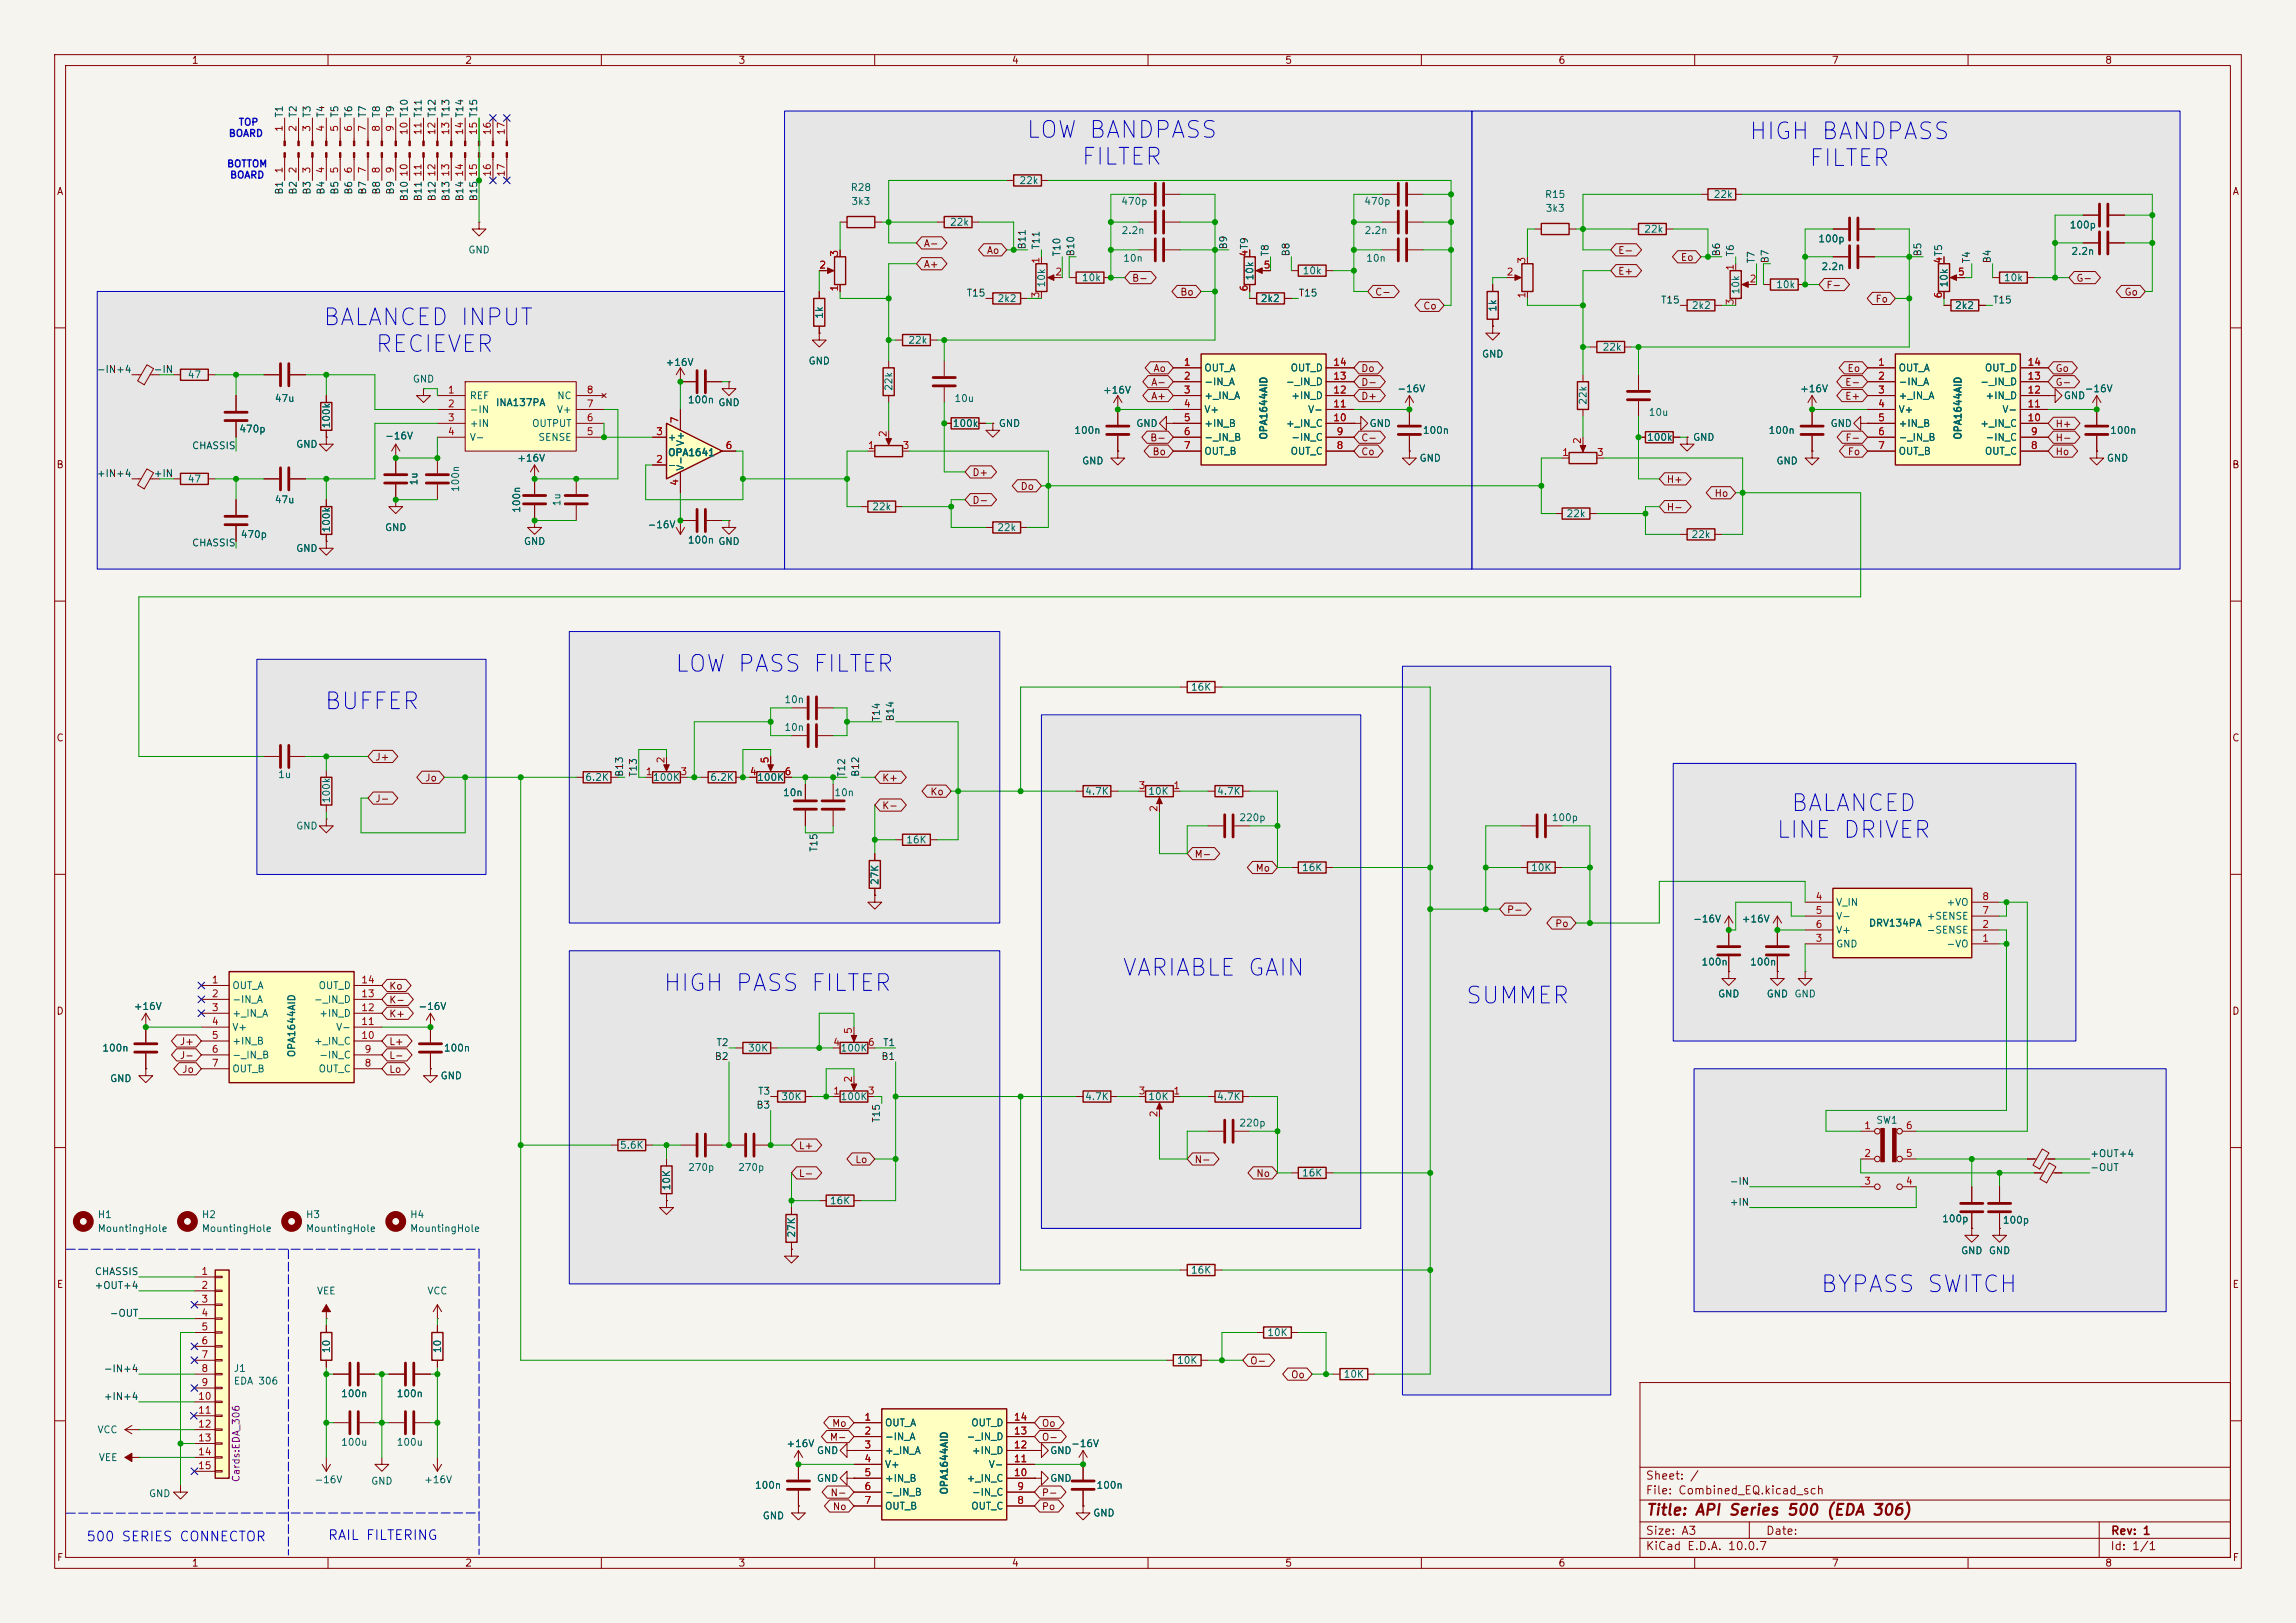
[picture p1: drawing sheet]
<svg xmlns="http://www.w3.org/2000/svg" width="420mm" height="297mm" viewBox="0 0 420 297" stroke-linecap="round" stroke-linejoin="round" font-family="sans-serif">
<defs><g id="words">
<g font-size="3" fill="#0000c2">
<text x="187.5" y="26">LOW BANDPASS</text>
<text x="319.7" y="26.3">HIGH BANDPASS</text>
<text x="197.6" y="30.9">FILTER</text>
<text x="330.7" y="31.2">FILTER</text>
<text x="58.9" y="60.3">BALANCED INPUT</text>
<text x="68.5" y="65.2">RECIEVER</text>
<text x="123.2" y="123.7">LOW PASS FILTER</text>
<text x="59.1" y="130.6">BUFFER</text>
<text x="327.4" y="149.2">BALANCED</text>
<text x="324.7" y="154.1">LINE DRIVER</text>
<text x="205.1" y="179.4">VARIABLE GAIN</text>
<text x="121.1" y="182.2">HIGH PASS FILTER</text>
<text x="267.9" y="184.4">SUMMER</text>
<text x="332.8" y="237.3">BYPASS SWITCH</text>
</g>
<text font-size="2" fill="#840000" x="301" y="277.8">Title: API Series 500 (EDA 306)</text>
<g font-size="1.8" fill="#0000c2">
<text x="15.7" y="282.5">500 SERIES CONNECTOR</text>
<text x="59.9" y="282.3">RAIL FILTERING</text>
</g>
<g font-size="1.5" fill="#840000">
<text x="300.9" y="273.8">File: Combined_EQ.kicad_sch</text>
<text x="300.9" y="271.1">Sheet: /</text>
<text x="300.9" y="281.2">Size: A3</text>
<text x="322.9" y="281.2">Date:</text>
<text x="386" y="281.2">Rev: 1</text>
<text x="300.9" y="284">KiCad E.D.A. 10.0.7</text>
<text x="385.9" y="284">Id: 1/1</text>
</g>
<g font-size="1.3" fill="#840000">
<text x="35" y="12">1</text>
<text x="85" y="12">2</text>
<text x="135" y="12">3</text>
<text x="185" y="12">4</text>
<text x="235" y="12">5</text>
<text x="285" y="12">6</text>
<text x="335" y="12">7</text>
<text x="385" y="12">8</text>
<text x="10.3" y="36">A</text>
<text x="408.3" y="36">A</text>
<text x="168.9" y="45.5">A-</text>
<text x="180.4" y="46.8">Ao</text>
<text x="295.9" y="46.8">E-</text>
<text x="168.9" y="49.3">A+</text>
<text x="207" y="51.9">B-</text>
<text x="295.9" y="50.6">E+</text>
<text x="307.4" y="48">Eo</text>
<text x="334" y="53.1">F-</text>
<text x="379.7" y="51.9">G-</text>
<text x="215.8" y="54.4">Bo</text>
<text x="251.4" y="54.4">C-</text>
<text x="260.2" y="56.9">Co</text>
<text x="343" y="55.7">Fo</text>
<text x="388.5" y="54.4">Go</text>
<text x="210.5" y="70.9">A-</text>
<text x="210.9" y="68.4">Ao</text>
<text x="248.9" y="70.9">D-</text>
<text x="248.9" y="68.4">Do</text>
<text x="337.4" y="70.9">E-</text>
<text x="337.8" y="68.4">Eo</text>
<text x="375.9" y="70.9">G-</text>
<text x="375.9" y="68.4">Go</text>
<text x="210.5" y="73.4">A+</text>
<text x="248.9" y="73.4">D+</text>
<text x="337.4" y="73.4">E+</text>
<text x="210.3" y="81.1">B-</text>
<text x="210.7" y="83.6">Bo</text>
<text x="248.9" y="83.6">Co</text>
<text x="248.9" y="81.1">C-</text>
<text x="337.5" y="81.1">F-</text>
<text x="337.9" y="83.6">Fo</text>
<text x="375.9" y="81.1">H-</text>
<text x="375.9" y="78.5">H+</text>
<text x="375.9" y="83.6">Ho</text>
<text x="10.2" y="86">B</text>
<text x="177.8" y="87.4">D+</text>
<text x="186.6" y="90">Do</text>
<text x="304.8" y="88.7">H+</text>
<text x="408.2" y="86">B</text>
<text x="177.8" y="92.5">D-</text>
<text x="304.8" y="93.8">H-</text>
<text x="313.5" y="91.2">Ho</text>
<text x="10.2" y="136">C</text>
<text x="408.2" y="136">C</text>
<text x="68.6" y="139.5">J+</text>
<text x="77.7" y="143.3">Jo</text>
<text x="161.3" y="143.3">K+</text>
<text x="68.6" y="147.1">J-</text>
<text x="161.3" y="148.4">K-</text>
<text x="170.1" y="145.8">Ko</text>
<text x="218.4" y="157.3">M-</text>
<text x="229.6" y="159.8">Mo</text>
<text x="275.6" y="167.4">P-</text>
<text x="284.4" y="170">Po</text>
<text x="10.2" y="186">D</text>
<text x="71.1" y="181.4">Ko</text>
<text x="71.1" y="183.9">K-</text>
<text x="408.2" y="186">D</text>
<text x="32.8" y="191.6">J+</text>
<text x="71.1" y="186.5">K+</text>
<text x="71.1" y="191.6">L+</text>
<text x="32.8" y="194.1">J-</text>
<text x="33.2" y="196.6">Jo</text>
<text x="71.1" y="196.6">Lo</text>
<text x="71.1" y="194.1">L-</text>
<text x="146" y="215.7">L-</text>
<text x="146" y="210.6">L+</text>
<text x="156.3" y="213.1">Lo</text>
<text x="218.4" y="213.1">N-</text>
<text x="229.7" y="215.7">No</text>
<text x="10.3" y="236">E</text>
<text x="408.3" y="236">E</text>
<text x="228.6" y="250">O-</text>
<text x="236.1" y="252.5">Oo</text>
<text x="151.7" y="263.9">M-</text>
<text x="152.1" y="261.4">Mo</text>
<text x="190.5" y="263.9">O-</text>
<text x="190.5" y="261.4">Oo</text>
<text x="151.8" y="274.1">N-</text>
<text x="190.5" y="274.1">P-</text>
<text x="152.2" y="276.6">No</text>
<text x="190.5" y="276.6">Po</text>
<text x="10.3" y="286">F</text>
<text x="35" y="287">1</text>
<text x="85" y="287">2</text>
<text x="135" y="287">3</text>
<text x="185" y="287">4</text>
<text x="235" y="287">5</text>
<text x="285" y="287">6</text>
<text x="335" y="287">7</text>
<text x="385" y="287">8</text>
<text x="408.3" y="286">F</text>
</g>
<g font-size="1.3" fill="#0000c2">
<text x="43.6" y="23.3">TOP</text>
<text x="41.7" y="25.4">BOARD</text>
<text x="41.4" y="30.9">BOTTOM</text>
<text x="42" y="33">BOARD</text>
</g>
<g font-size="1.3" fill="#0f0f0f">
<text x="52" y="21.6" transform="rotate(-90 52 21.6)">T1</text>
<text x="54.6" y="21.6" transform="rotate(-90 54.6 21.6)">T2</text>
<text x="57.1" y="21.6" transform="rotate(-90 57.1 21.6)">T3</text>
<text x="59.7" y="21.6" transform="rotate(-90 59.7 21.6)">T4</text>
<text x="62.2" y="21.6" transform="rotate(-90 62.2 21.6)">T5</text>
<text x="64.7" y="21.6" transform="rotate(-90 64.7 21.6)">T6</text>
<text x="67.3" y="21.6" transform="rotate(-90 67.3 21.6)">T7</text>
<text x="69.8" y="21.6" transform="rotate(-90 69.8 21.6)">T8</text>
<text x="72.4" y="21.6" transform="rotate(-90 72.4 21.6)">T9</text>
<text x="52" y="35.7" transform="rotate(-90 52 35.7)">B1</text>
<text x="54.6" y="35.7" transform="rotate(-90 54.6 35.7)">B2</text>
<text x="57.1" y="35.7" transform="rotate(-90 57.1 35.7)">B3</text>
<text x="59.7" y="35.7" transform="rotate(-90 59.7 35.7)">B4</text>
<text x="62.2" y="35.7" transform="rotate(-90 62.2 35.7)">B5</text>
<text x="64.7" y="35.7" transform="rotate(-90 64.7 35.7)">B6</text>
<text x="67.3" y="35.7" transform="rotate(-90 67.3 35.7)">B7</text>
<text x="69.8" y="35.7" transform="rotate(-90 69.8 35.7)">B8</text>
<text x="72.4" y="35.7" transform="rotate(-90 72.4 35.7)">B9</text>
<text x="74.9" y="36.9" transform="rotate(-90 74.9 36.9)">B10</text>
<text x="77.4" y="36.9" transform="rotate(-90 77.4 36.9)">B11</text>
<text x="80" y="36.9" transform="rotate(-90 80 36.9)">B12</text>
<text x="82.5" y="36.9" transform="rotate(-90 82.5 36.9)">B13</text>
<text x="85.1" y="36.9" transform="rotate(-90 85.1 36.9)">B14</text>
<text x="87.6" y="36.9" transform="rotate(-90 87.6 36.9)">B15</text>
<text x="187.9" y="45.7" transform="rotate(-90 187.9 45.7)">B11</text>
<text x="190.5" y="45.7" transform="rotate(-90 190.5 45.7)">T11</text>
<text x="194.3" y="47" transform="rotate(-90 194.3 47)">T10</text>
<text x="196.8" y="47" transform="rotate(-90 196.8 47)">B10</text>
<text x="224.8" y="45.7" transform="rotate(-90 224.8 45.7)">B9</text>
<text x="232.4" y="47" transform="rotate(-90 232.4 47)">T8</text>
<text x="236.2" y="47" transform="rotate(-90 236.2 47)">B8</text>
<text x="314.9" y="47" transform="rotate(-90 314.9 47)">B6</text>
<text x="317.5" y="47" transform="rotate(-90 317.5 47)">T6</text>
<text x="351.8" y="47" transform="rotate(-90 351.8 47)">B5</text>
<text x="321.3" y="48.3" transform="rotate(-90 321.3 48.3)">T7</text>
<text x="323.8" y="48.3" transform="rotate(-90 323.8 48.3)">B7</text>
<text x="360.6" y="48.3" transform="rotate(-90 360.6 48.3)">T4</text>
<text x="364.5" y="48.3" transform="rotate(-90 364.5 48.3)">B4</text>
<text x="176.7" y="54.6">T15</text>
<text x="237.5" y="54.6">T15</text>
<text x="303.7" y="55.8">T15</text>
<text x="364.5" y="55.8">T15</text>
<text x="17.6" y="68.5">-IN+4</text>
<text x="28" y="68.5">-IN</text>
<text x="35" y="82.5">CHASSIS</text>
<text x="17.6" y="87.6">+IN+4</text>
<text x="28" y="87.6">+IN</text>
<text x="35" y="100.3">CHASSIS</text>
<text x="161.3" y="132.1" transform="rotate(-90 161.3 132.1)">T14</text>
<text x="163.8" y="132.1" transform="rotate(-90 163.8 132.1)">B14</text>
<text x="114.3" y="142.3" transform="rotate(-90 114.3 142.3)">B13</text>
<text x="116.8" y="142.3" transform="rotate(-90 116.8 142.3)">T13</text>
<text x="154.9" y="142.3" transform="rotate(-90 154.9 142.3)">T12</text>
<text x="157.4" y="142.3" transform="rotate(-90 157.4 142.3)">B12</text>
<text x="149.8" y="156" transform="rotate(-90 149.8 156)">T15</text>
<text x="130.9" y="191.7">T2</text>
<text x="161.4" y="191.7">T1</text>
<text x="130.6" y="194.3">B2</text>
<text x="161.1" y="194.3">B1</text>
<text x="138.3" y="203.2">B3</text>
<text x="138.6" y="200.6">T3</text>
<text x="161.3" y="205.5" transform="rotate(-90 161.3 205.5)">T15</text>
<text x="382.2" y="212.1">+OUT+4</text>
<text x="382.2" y="214.6">-OUT</text>
<text x="316.3" y="220.9">+IN</text>
<text x="316.3" y="217.1">-IN</text>
<text x="17.3" y="233.6">CHASSIS</text>
<text x="17.2" y="236.2">+OUT+4</text>
<text x="20" y="241.3">-OUT</text>
<text x="18.9" y="251.4">-IN+4</text>
<text x="18.9" y="256.5">+IN+4</text>
</g>
<g font-size="1.3" fill="#a90000">
<text x="52" y="24.2" transform="rotate(-90 52 24.2)">1</text>
<text x="54.5" y="24.2" transform="rotate(-90 54.5 24.2)">2</text>
<text x="57.1" y="24.2" transform="rotate(-90 57.1 24.2)">3</text>
<text x="59.6" y="24.2" transform="rotate(-90 59.6 24.2)">4</text>
<text x="62.1" y="24.2" transform="rotate(-90 62.1 24.2)">5</text>
<text x="64.7" y="24.2" transform="rotate(-90 64.7 24.2)">6</text>
<text x="67.2" y="24.2" transform="rotate(-90 67.2 24.2)">7</text>
<text x="69.8" y="24.2" transform="rotate(-90 69.8 24.2)">8</text>
<text x="72.3" y="24.2" transform="rotate(-90 72.3 24.2)">9</text>
<text x="74.8" y="24.8" transform="rotate(-90 74.8 24.8)">10 T10</text>
<text x="77.4" y="24.8" transform="rotate(-90 77.4 24.8)">11 T11</text>
<text x="79.9" y="24.8" transform="rotate(-90 79.9 24.8)">12 T12</text>
<text x="82.5" y="24.8" transform="rotate(-90 82.5 24.8)">13 T13</text>
<text x="85" y="24.8" transform="rotate(-90 85 24.8)">14 T14</text>
<text x="87.5" y="24.8" transform="rotate(-90 87.5 24.8)">15 T15</text>
<text x="90.1" y="24.8" transform="rotate(-90 90.1 24.8)">16</text>
<text x="92.6" y="24.8" transform="rotate(-90 92.6 24.8)">17</text>
<text x="52" y="31.8" transform="rotate(-90 52 31.8)">1</text>
<text x="54.5" y="31.8" transform="rotate(-90 54.5 31.8)">2</text>
<text x="57.1" y="31.8" transform="rotate(-90 57.1 31.8)">3</text>
<text x="59.6" y="31.8" transform="rotate(-90 59.6 31.8)">4</text>
<text x="62.1" y="31.8" transform="rotate(-90 62.1 31.8)">5</text>
<text x="64.7" y="31.8" transform="rotate(-90 64.7 31.8)">6</text>
<text x="67.2" y="31.8" transform="rotate(-90 67.2 31.8)">7</text>
<text x="69.8" y="31.8" transform="rotate(-90 69.8 31.8)">8</text>
<text x="72.3" y="31.8" transform="rotate(-90 72.3 31.8)">9</text>
<text x="74.8" y="32.5" transform="rotate(-90 74.8 32.5)">10</text>
<text x="77.4" y="32.5" transform="rotate(-90 77.4 32.5)">11</text>
<text x="79.9" y="32.5" transform="rotate(-90 79.9 32.5)">12</text>
<text x="82.5" y="32.5" transform="rotate(-90 82.5 32.5)">13</text>
<text x="85" y="32.5" transform="rotate(-90 85 32.5)">14</text>
<text x="87.5" y="32.5" transform="rotate(-90 87.5 32.5)">15</text>
<text x="90.1" y="32.5" transform="rotate(-90 90.1 32.5)">16</text>
<text x="92.6" y="32.5" transform="rotate(-90 92.6 32.5)">17</text>
<text x="153.6" y="47.1" transform="rotate(-90 153.6 47.1)">3</text>
<text x="228.5" y="47.1" transform="rotate(-90 228.5 47.1)">4T9</text>
<text x="228.5" y="47.1" transform="rotate(-90 228.5 47.1)">4</text>
<text x="149.8" y="49.4">2</text>
<text x="153.6" y="53.4" transform="rotate(-90 153.6 53.4)">1</text>
<text x="190.4" y="48.4" transform="rotate(-90 190.4 48.4)">1</text>
<text x="192.9" y="50.7">2</text>
<text x="228.5" y="53.4" transform="rotate(-90 228.5 53.4)">6</text>
<text x="231" y="49.4">5</text>
<text x="275.5" y="50.7">2</text>
<text x="279.3" y="48.4" transform="rotate(-90 279.3 48.4)">3</text>
<text x="317.4" y="49.6" transform="rotate(-90 317.4 49.6)">1</text>
<text x="319.9" y="52">2</text>
<text x="355.5" y="48.4" transform="rotate(-90 355.5 48.4)">4T5</text>
<text x="355.5" y="48.4" transform="rotate(-90 355.5 48.4)">4</text>
<text x="358" y="50.7">5</text>
<text x="190.4" y="54.7" transform="rotate(-90 190.4 54.7)">3</text>
<text x="279.3" y="54.7" transform="rotate(-90 279.3 54.7)">1</text>
<text x="317.4" y="56" transform="rotate(-90 317.4 56)">3</text>
<text x="355.5" y="54.7" transform="rotate(-90 355.5 54.7)">6</text>
<text x="216.4" y="67.2">1</text>
<text x="216.4" y="69.8">2</text>
<text x="243.8" y="69.8">13</text>
<text x="243.8" y="67.2">14</text>
<text x="343.4" y="67.2">1</text>
<text x="343.4" y="69.8">2</text>
<text x="370.8" y="69.8">13</text>
<text x="370.8" y="67.2">14</text>
<text x="81.8" y="72.3">1</text>
<text x="81.8" y="74.8">2</text>
<text x="81.8" y="77.4">3</text>
<text x="107.2" y="77.4">6</text>
<text x="107.2" y="74.8">7</text>
<text x="107.2" y="72.3">8</text>
<text x="124.4" y="77.6" transform="rotate(-90 124.4 77.6)">7</text>
<text x="216.4" y="72.3">3</text>
<text x="216.4" y="74.8">4</text>
<text x="216.4" y="77.4">5</text>
<text x="243.8" y="77.4">10</text>
<text x="243.8" y="74.8">11</text>
<text x="243.8" y="72.3">12</text>
<text x="343.4" y="72.3">3</text>
<text x="343.4" y="74.8">4</text>
<text x="343.4" y="77.4">5</text>
<text x="370.8" y="77.4">10</text>
<text x="370.8" y="74.8">11</text>
<text x="370.8" y="72.3">12</text>
<text x="81.8" y="79.9">4</text>
<text x="107.2" y="79.9">5</text>
<text x="119.9" y="79.9">3</text>
<text x="132.6" y="82.5">6</text>
<text x="158.7" y="82.5">1</text>
<text x="162.5" y="80.1" transform="rotate(-90 162.5 80.1)">2</text>
<text x="165" y="82.5">3</text>
<text x="216.4" y="79.9">6</text>
<text x="216.4" y="82.5">7</text>
<text x="244.4" y="82.5">8</text>
<text x="244.4" y="79.9">9</text>
<text x="285.7" y="83.7">1</text>
<text x="289.5" y="81.4" transform="rotate(-90 289.5 81.4)">2</text>
<text x="292" y="83.7">3</text>
<text x="343.4" y="79.9">6</text>
<text x="343.4" y="82.5">7</text>
<text x="371.4" y="82.5">8</text>
<text x="371.4" y="79.9">9</text>
<text x="119.9" y="85">2</text>
<text x="124.4" y="89" transform="rotate(-90 124.4 89)">4</text>
<text x="118" y="142.2">1</text>
<text x="121.8" y="139.8" transform="rotate(-90 121.8 139.8)">2</text>
<text x="124.4" y="142.2">3</text>
<text x="137.1" y="142.2">4</text>
<text x="140.9" y="139.8" transform="rotate(-90 140.9 139.8)">5</text>
<text x="143.4" y="142.2">6</text>
<text x="208.2" y="144.7">3</text>
<text x="212" y="148.7" transform="rotate(-90 212 148.7)">2</text>
<text x="214.5" y="144.7">1</text>
<text x="332" y="165">4</text>
<text x="332" y="167.6">5</text>
<text x="362.5" y="167.6">7</text>
<text x="362.5" y="165">8</text>
<text x="332" y="172.6">3</text>
<text x="332" y="170.1">6</text>
<text x="362.5" y="172.6">1</text>
<text x="362.5" y="170.1">2</text>
<text x="38.6" y="180.3">1</text>
<text x="38.6" y="182.8">2</text>
<text x="38.6" y="185.3">3</text>
<text x="66" y="185.3">12</text>
<text x="66" y="182.8">13</text>
<text x="66" y="180.3">14</text>
<text x="38.6" y="187.9">4</text>
<text x="38.6" y="190.4">5</text>
<text x="66" y="190.4">10</text>
<text x="66" y="187.9">11</text>
<text x="152.3" y="191.7">4</text>
<text x="156.1" y="189.3" transform="rotate(-90 156.1 189.3)">5</text>
<text x="158.7" y="191.7">6</text>
<text x="38.6" y="193">6</text>
<text x="38.6" y="195.5">7</text>
<text x="66.6" y="195.5">8</text>
<text x="66.6" y="193">9</text>
<text x="152.3" y="200.6">1</text>
<text x="156.1" y="198.2" transform="rotate(-90 156.1 198.2)">2</text>
<text x="158.7" y="200.6">3</text>
<text x="208.2" y="200.6">3</text>
<text x="214.5" y="200.6">1</text>
<text x="212" y="204.6" transform="rotate(-90 212 204.6)">2</text>
<text x="340.9" y="206.9">1</text>
<text x="348.5" y="206.9">6</text>
<text x="340.9" y="212">2</text>
<text x="348.5" y="212">5</text>
<text x="340.9" y="217.1">3</text>
<text x="348.5" y="217.1">4</text>
<text x="36.7" y="233.6">1</text>
<text x="36.7" y="236.1">2</text>
<text x="36.7" y="238.7">3</text>
<text x="36.7" y="241.2">4</text>
<text x="36.7" y="243.8">5</text>
<text x="36.7" y="246.3">6</text>
<text x="36.7" y="248.8">7</text>
<text x="36.7" y="251.4">8</text>
<text x="36.1" y="256.5">10</text>
<text x="36.7" y="253.9">9</text>
<text x="36.1" y="259">11</text>
<text x="36.1" y="261.5">12</text>
<text x="158" y="260.3">1</text>
<text x="158" y="262.8">2</text>
<text x="185.4" y="262.8">13</text>
<text x="185.4" y="260.3">14</text>
<text x="36.1" y="264.1">13</text>
<text x="36.1" y="266.6">14</text>
<text x="36.1" y="269.2">15</text>
<text x="158" y="265.3">3</text>
<text x="158" y="267.9">4</text>
<text x="185.4" y="267.9">11</text>
<text x="185.4" y="265.3">12</text>
<text x="158" y="270.4">5</text>
<text x="158" y="273">6</text>
<text x="158" y="275.5">7</text>
<text x="185.4" y="270.4">10</text>
<text x="186" y="275.5">8</text>
<text x="186" y="273">9</text>
</g>
<g font-size="1.3" fill="#006464">
<text x="155.5" y="35.3">R28</text>
<text x="186.4" y="34">22k</text>
<text x="155.6" y="37.8">3k3</text>
<text x="173.7" y="41.6">22k</text>
<text x="205" y="37.8">470p</text>
<text x="249.4" y="37.8">470p</text>
<text x="282.5" y="36.5">R15</text>
<text x="282.6" y="39.1">3k3</text>
<text x="313.4" y="36.5">22k</text>
<text x="85.6" y="46.7">GND</text>
<text x="205.1" y="43.1">2.2n</text>
<text x="249.5" y="43.1">2.2n</text>
<text x="300.7" y="42.9">22k</text>
<text x="332.5" y="44.7">100p</text>
<text x="378.5" y="42.1">100p</text>
<text x="378.8" y="46.9">2.2n</text>
<text x="191.5" y="52.7" transform="rotate(-90 191.5 52.7)">10k</text>
<text x="197.8" y="51.8">10k</text>
<text x="205.4" y="48.2">10n</text>
<text x="229.6" y="51.4" transform="rotate(-90 229.6 51.4)">10k</text>
<text x="238.2" y="50.5">10k</text>
<text x="249.8" y="48.2">10n</text>
<text x="318.5" y="54" transform="rotate(-90 318.5 54)">10k</text>
<text x="324.8" y="53">10k</text>
<text x="333.1" y="49.7">2.2n</text>
<text x="356.6" y="52.7" transform="rotate(-90 356.6 52.7)">10k</text>
<text x="366.4" y="51.8">10k</text>
<text x="150.8" y="58.4" transform="rotate(-90 150.8 58.4)">1k</text>
<text x="182.4" y="55.6">2k2</text>
<text x="230.5" y="55.6">2k2</text>
<text x="274" y="57.2" transform="rotate(-90 274 57.2)">1k</text>
<text x="309.4" y="56.8">2k2</text>
<text x="357.5" y="56.8">2k2</text>
<text x="166" y="63.2">22k</text>
<text x="271" y="65.7">GND</text>
<text x="293" y="64.5">22k</text>
<text x="34.2" y="69.5">47</text>
<text x="75.4" y="70.3">GND</text>
<text x="121.7" y="67.3">+16V</text>
<text x="147.8" y="67">GND</text>
<text x="163.5" y="71.6" transform="rotate(-90 163.5 71.6)">22k</text>
<text x="220.2" y="68.3">OUT_A</text>
<text x="220.2" y="70.8">-IN_A</text>
<text x="235.1" y="70.8">-_IN_D</text>
<text x="236" y="68.3">OUT_D</text>
<text x="347.2" y="68.3">OUT_A</text>
<text x="347.2" y="70.8">-IN_A</text>
<text x="362.1" y="70.8">-_IN_D</text>
<text x="363" y="68.3">OUT_D</text>
<text x="50.2" y="73.9">47u</text>
<text x="85.8" y="73.4">REF</text>
<text x="85.8" y="75.9">-IN</text>
<text x="90.6" y="74.6">INA137PA</text>
<text x="101.8" y="75.9">V+</text>
<text x="101.8" y="73.4">NC</text>
<text x="125.7" y="74.1">100n</text>
<text x="131.3" y="74.6">GND</text>
<text x="174.5" y="73.9">10u</text>
<text x="201.7" y="72.3">+16V</text>
<text x="220.2" y="73.4">+_IN_A</text>
<text x="220.2" y="75.9">V+</text>
<text x="236.1" y="73.4">+IN_D</text>
<text x="239.2" y="75.9">V-</text>
<text x="255.5" y="72.1">-16V</text>
<text x="290.5" y="74.2" transform="rotate(-90 290.5 74.2)">22k</text>
<text x="301.5" y="76.4">10u</text>
<text x="329.2" y="72.1">+16V</text>
<text x="347.2" y="73.4">+_IN_A</text>
<text x="347.2" y="75.9">V+</text>
<text x="363.1" y="73.4">+IN_D</text>
<text x="366.2" y="75.9">V-</text>
<text x="377.4" y="73.4">GND</text>
<text x="381.2" y="72.1">-16V</text>
<text x="43.7" y="79.4">470p</text>
<text x="54.1" y="82.2">GND</text>
<text x="60.7" y="78.5" transform="rotate(-90 60.7 78.5)">100k</text>
<text x="70.3" y="80.7">-16V</text>
<text x="85.8" y="78.4">+IN</text>
<text x="85.8" y="81">V-</text>
<text x="97.2" y="78.4">OUTPUT</text>
<text x="98.4" y="81">SENSE</text>
<text x="122" y="81">+</text>
<text x="122.1" y="83.8">OPA1641</text>
<text x="125.4" y="81.8" transform="rotate(-90 125.4 81.8)">V+</text>
<text x="174.2" y="78.4">100k</text>
<text x="182.6" y="78.4">GND</text>
<text x="196.4" y="79.7">100n</text>
<text x="207.7" y="78.4">GND</text>
<text x="220.2" y="78.4">+IN_B</text>
<text x="220.2" y="81">-_IN_B</text>
<text x="220.2" y="83.5">OUT_B</text>
<text x="232.1" y="80.5" transform="rotate(-90 232.1 80.5)">OPA1644AID</text>
<text x="235.1" y="78.4">+_IN_C</text>
<text x="236" y="83.5">OUT_C</text>
<text x="236.1" y="81">-IN_C</text>
<text x="250.4" y="78.4">GND</text>
<text x="260.2" y="79.7">100n</text>
<text x="301.2" y="81">100k</text>
<text x="309.6" y="81">GND</text>
<text x="323.4" y="79.7">100n</text>
<text x="334.7" y="78.4">GND</text>
<text x="347.2" y="78.4">+IN_B</text>
<text x="347.2" y="81">-_IN_B</text>
<text x="347.2" y="83.5">OUT_B</text>
<text x="359.1" y="80.5" transform="rotate(-90 359.1 80.5)">OPA1644AID</text>
<text x="362.1" y="78.4">+_IN_C</text>
<text x="363" y="83.5">OUT_C</text>
<text x="363.1" y="81">-IN_C</text>
<text x="385.9" y="79.7">100n</text>
<text x="34.2" y="88.6">47</text>
<text x="76.7" y="88.9" transform="rotate(-90 76.7 88.9)">1u</text>
<text x="94.5" y="84.8">+16V</text>
<text x="122" y="86.1">-</text>
<text x="125.4" y="86.3" transform="rotate(-90 125.4 86.3)">V-</text>
<text x="197.8" y="85.3">GND</text>
<text x="259.6" y="84.8">GND</text>
<text x="324.8" y="85.3">GND</text>
<text x="385.3" y="84.8">GND</text>
<text x="50.2" y="92.4">47u</text>
<text x="84.3" y="90.1" transform="rotate(-90 84.3 90.1)">100n</text>
<text x="95.5" y="94" transform="rotate(-90 95.5 94)">100n</text>
<text x="102.8" y="92.7" transform="rotate(-90 102.8 92.7)">1u</text>
<text x="159.4" y="93.7">22k</text>
<text x="286.4" y="94.9">22k</text>
<text x="43.9" y="98.8">470p</text>
<text x="54.1" y="101.3">GND</text>
<text x="60.7" y="97.6" transform="rotate(-90 60.7 97.6)">100k</text>
<text x="70.3" y="97.5">GND</text>
<text x="95.7" y="100">GND</text>
<text x="118.3" y="97">-16V</text>
<text x="125.7" y="99.8">100n GND</text>
<text x="182.3" y="97.5">22k</text>
<text x="309.3" y="98.8">22k</text>
<text x="143.4" y="129">10n</text>
<text x="217.7" y="126.7">16K</text>
<text x="143.4" y="134.1">10n</text>
<text x="50.8" y="142.7">1u</text>
<text x="106.9" y="143.2">6.2K</text>
<text x="119.3" y="143.2">100K</text>
<text x="129.8" y="143.2">6.2K</text>
<text x="138.4" y="143.2">100K</text>
<text x="60.7" y="147.1" transform="rotate(-90 60.7 147.1)">100k</text>
<text x="143.1" y="146">10n</text>
<text x="152.5" y="146">10n</text>
<text x="198.4" y="145.7">4.7K</text>
<text x="209.9" y="145.7">10K</text>
<text x="222.5" y="145.7">4.7K</text>
<text x="54.1" y="152.1">GND</text>
<text x="165.7" y="154.6">16K</text>
<text x="226.6" y="150.6">220p</text>
<text x="283.7" y="150.6">100p</text>
<text x="238.1" y="159.7">16K</text>
<text x="280" y="159.7">10K</text>
<text x="161" y="162.1" transform="rotate(-90 161 162.1)">27K</text>
<text x="335.8" y="166.1">V_IN</text>
<text x="356" y="166.1">+VO</text>
<text x="309.6" y="169.1">-16V</text>
<text x="318.5" y="169.1">+16V</text>
<text x="335.8" y="173.7">GND</text>
<text x="335.8" y="168.6">V-</text>
<text x="335.8" y="171.1">V+</text>
<text x="341.8" y="169.9">DRV134PA</text>
<text x="352.3" y="171.1">-SENSE</text>
<text x="352.3" y="168.6">+SENSE</text>
<text x="356" y="173.7">-VO</text>
<text x="311.1" y="177">100n</text>
<text x="320" y="177">100n</text>
<text x="24.4" y="185.1">+16V</text>
<text x="42.4" y="181.3">OUT_A</text>
<text x="42.4" y="183.8">-IN_A</text>
<text x="57.3" y="183.8">-_IN_D</text>
<text x="58.2" y="181.3">OUT_D</text>
<text x="76.4" y="185.1">-16V</text>
<text x="314.2" y="182.8">GND</text>
<text x="323.1" y="182.8">GND</text>
<text x="328.1" y="182.8">GND</text>
<text x="42.4" y="186.4">+_IN_A</text>
<text x="42.4" y="188.9">V+</text>
<text x="42.4" y="191.5">+IN_B</text>
<text x="57.3" y="191.5">+_IN_C</text>
<text x="58.3" y="186.4">+IN_D</text>
<text x="61.4" y="188.9">V-</text>
<text x="18.6" y="192.7">100n</text>
<text x="42.4" y="194">-_IN_B</text>
<text x="42.4" y="196.5">OUT_B</text>
<text x="54.3" y="193.6" transform="rotate(-90 54.3 193.6)">OPA1644AID</text>
<text x="58.2" y="196.5">OUT_C</text>
<text x="58.3" y="194">-IN_C</text>
<text x="80.5" y="197.8">GND</text>
<text x="81.1" y="192.7">100n</text>
<text x="136.7" y="192.7">30K</text>
<text x="153.7" y="192.7">100K</text>
<text x="20" y="198.3">GND</text>
<text x="142.8" y="201.6">30K</text>
<text x="153.7" y="201.6">100K</text>
<text x="198.4" y="201.6">4.7K</text>
<text x="209.9" y="201.6">10K</text>
<text x="222.5" y="201.6">4.7K</text>
<text x="226.6" y="206.4">220p</text>
<text x="343.1" y="205.9">SW1</text>
<text x="113.3" y="210.5">5.6K</text>
<text x="125.8" y="214.6">270p</text>
<text x="134.9" y="214.6">270p</text>
<text x="238.1" y="215.6">16K</text>
<text x="122.9" y="217.9" transform="rotate(-90 122.9 217.9)">10K</text>
<text x="151.7" y="220.7">16K</text>
<text x="17.8" y="223.2">H1</text>
<text x="17.8" y="225.8">MountingHole</text>
<text x="36.8" y="223.2">H2</text>
<text x="36.8" y="225.8">MountingHole</text>
<text x="55.9" y="223.2">H3</text>
<text x="55.9" y="225.8">MountingHole</text>
<text x="74.9" y="223.2">H4</text>
<text x="74.9" y="225.8">MountingHole</text>
<text x="145.7" y="226.6" transform="rotate(-90 145.7 226.6)">27K</text>
<text x="355.2" y="224">100p</text>
<text x="366.3" y="224.2">100p</text>
<text x="217.7" y="233.4">16K</text>
<text x="358.6" y="229.8">GND</text>
<text x="363.7" y="229.8">GND</text>
<text x="57.9" y="237.2">VEE</text>
<text x="78.1" y="237.2">VCC</text>
<text x="231.7" y="244.8">10K</text>
<text x="42.7" y="251.4">J1</text>
<text x="60.7" y="247.7" transform="rotate(-90 60.7 247.7)">10</text>
<text x="81" y="247.7" transform="rotate(-90 81 247.7)">10</text>
<text x="215.2" y="249.9">10K</text>
<text x="42.7" y="253.7">EDA 306</text>
<text x="62.3" y="256">100n</text>
<text x="72.5" y="256">100n</text>
<text x="245.7" y="252.4">10K</text>
<text x="17.7" y="262.6">VCC</text>
<text x="161.8" y="261.3">OUT_A</text>
<text x="161.8" y="263.9">-IN_A</text>
<text x="176.7" y="263.9">-_IN_D</text>
<text x="177.5" y="261.3">OUT_D</text>
<text x="18" y="267.7">VEE</text>
<text x="62.3" y="264.9">100u</text>
<text x="72.5" y="264.9">100u</text>
<text x="143.7" y="265.1">+16V</text>
<text x="149.3" y="266.4">GND</text>
<text x="161.8" y="266.4">+_IN_A</text>
<text x="161.8" y="268.9">V+</text>
<text x="177.7" y="266.4">+IN_D</text>
<text x="180.8" y="268.9">V-</text>
<text x="192" y="266.4">GND</text>
<text x="195.8" y="265.1">-16V</text>
<text x="27.1" y="274.3">GND</text>
<text x="57.4" y="271.7">-16V</text>
<text x="67.8" y="272">GND</text>
<text x="77.5" y="271.7">+16V</text>
<text x="138" y="272.7">100n</text>
<text x="149.3" y="271.5">GND</text>
<text x="161.8" y="271.5">+IN_B</text>
<text x="161.8" y="274">-_IN_B</text>
<text x="173.7" y="273.6" transform="rotate(-90 173.7 273.6)">OPA1644AID</text>
<text x="176.7" y="271.5">+_IN_C</text>
<text x="177.7" y="274">-IN_C</text>
<text x="192" y="271.5">GND</text>
<text x="200.5" y="272.7">100n</text>
<text x="139.4" y="278.3">GND</text>
<text x="161.8" y="276.6">OUT_B</text>
<text x="177.5" y="276.6">OUT_C</text>
<text x="199.9" y="277.8">GND</text>
</g>
<text font-size="1.3" fill="#840084" x="44.1" y="271.3" transform="rotate(-90 44.1 271.3)">Cards:EDA_306</text>
</g></defs>
<path d="M0 0h420v297h-420z" fill="#f5f4ef" stroke="#f5f4ef" stroke-width=".18"/>
<g fill="none" stroke="#840000" stroke-width=".18">
<path d="M10 10h400v277h-400zM12 12h396v273h-396zM60 10v2M110 10v2M160 10v2M210 10v2M260 10v2M310 10v2M360 10v2M10 60h2M408 60h2M10 110h2"/>
<path d="M408 110h2M10 160h2M408 160h2M10 210h2M408 210h2M300 253h108v32h-108zM10 260h2M300 278.5h108M300 274.5h108M300 268.5h108M320 278.5v3M384 278.5v6.5"/>
<path d="M408 260h2M60 285v2M110 285v2M160 285v2M210 285v2M260 285v2M300 281.5h108M310 285v2M360 285v2"/>
</g>
<g fill="#e6e6e6">
<path d="M47 120.7h41.9v39.3h-41.9z"/>
<path d="M309.9 195.6h86.3v44.4h-86.3z"/>
<path d="M190.5 130.8h58.4v94h-58.4z"/>
<path d="M104.1 174h78.8v60.9h-78.8z"/>
<path d="M306.1 139.7h73.6v50.8h-73.6z"/>
<path d="M104.1 115.6h78.8v53.3h-78.8z"/>
<path d="M269.2 20.3h129.6v83.8h-129.6z"/>
<path d="M256.5 121.9h38.1v133.4h-38.1z"/>
<path d="M143.5 20.3h125.7v83.8h-125.7z"/>
<path d="M17.8 53.3h125.7v50.8h-125.7z"/>
</g>
<g fill="none" stroke="#840000" stroke-width=".18">
<path d="M52.1 21.6v4.2M52.1 28.8v4.2M54.6 21.6v4.2M54.6 28.8v4.2M57.1 21.6v4.2M57.1 28.8v4.2M59.7 21.6v4.2M59.7 28.8v4.2M62.2 21.6v4.2M62.2 28.8v4.2M64.8 21.6v4.2M64.8 28.8v4.2"/>
<path d="M67.3 21.6v4.2M67.3 28.8v4.2M69.8 21.6v4.2M69.8 28.8v4.2M72.4 21.6v4.2M72.4 28.8v4.2M74.9 21.6v4.2M74.9 28.8v4.2M77.5 21.6v4.2M77.5 28.8v4.2M80 21.6v4.2M80 28.8v4.2"/>
<path d="M82.5 21.6v4.2M82.5 28.8v4.2M85.1 21.6v4.2M85.1 28.8v4.2M87.6 21.6v4.2M87.6 28.8v4.2M90.2 21.6v4.2M90.2 28.8v4.2M92.7 21.6v4.2M92.7 28.8v4.2M87.6 40.6v1.3h1.3l-1.3 1.3-1.2-1.3h1.2M87.6 40.6h.1"/>
<path d="M307.3 55.9h1.3M313.7 55.9h1.3M247.6 77.5h1.3v-1.3l1.3 1.3-1.3 1.2v-1.2M247.6 77.5h.1M289.6 68.6v1.3M289.6 74.9v1.3M290.8 63.5h1.3M297.2 63.5h1.2M299.7 68.6v2.8M299.7 73.4v2.8M257.8 82.6v1.2h1.3l-1.3 1.3-1.3-1.3h1.3M257.8 82.6h.1"/>
<path d="M308.6 80v1.3h1.3l-1.3 1.3-1.3-1.3h1.3M308.6 80h.1M163.8 153.7h1.3M170.2 153.7h1.2"/>
</g>
<path d="M308.6 54.9h5.1v2h-5.1zM288.5 69.9h2.1v5h-2.1zM292.1 62.5h5.1v2h-5.1zM165.1 152.7h5.1v2h-5.1z" fill="none" stroke="#840000" stroke-width=".25"/>
<path d="M297.7 73.2h4.1M297.7 71.6h4.1" fill="none" stroke="#840000" stroke-width=".51"/>
<g fill="#840000" stroke="#840000" stroke-width=".18">
<path d="M51.9 25.8h.3v.9h-.3z"/>
<path d="M54.5 25.8h.2v.9h-.2z"/>
<path d="M57 25.8h.3v.9h-.3z"/>
<path d="M59.6 25.8h.2v.9h-.2z"/>
<path d="M62.1 25.8h.3v.9h-.3z"/>
<path d="M64.6 25.8h.3v.9h-.3z"/>
<path d="M67.2 25.8h.2v.9h-.2z"/>
<path d="M69.7 25.8h.3v.9h-.3z"/>
<path d="M72.3 25.8h.2v.9h-.2z"/>
<path d="M74.8 25.8h.3v.9h-.3z"/>
<path d="M77.3 25.8h.3v.9h-.3z"/>
<path d="M79.9 25.8h.2v.9h-.2z"/>
<path d="M82.4 25.8h.3v.9h-.3z"/>
<path d="M85 25.8h.2v.9h-.2z"/>
<path d="M87.5 25.8h.3v.9h-.3z"/>
<path d="M90 25.8h.3v.9h-.3z"/>
<path d="M92.6 25.8h.2v.9h-.2z"/>
<path d="M51.9 27.9h.3v.9h-.3z"/>
<path d="M54.5 27.9h.2v.9h-.2z"/>
<path d="M57 27.9h.3v.9h-.3z"/>
<path d="M59.6 27.9h.2v.9h-.2z"/>
<path d="M62.1 27.9h.3v.9h-.3z"/>
<path d="M64.6 27.9h.3v.9h-.3z"/>
<path d="M67.2 27.9h.2v.9h-.2z"/>
<path d="M69.7 27.9h.3v.9h-.3z"/>
<path d="M72.3 27.9h.2v.9h-.2z"/>
<path d="M74.8 27.9h.3v.9h-.3z"/>
<path d="M77.3 27.9h.3v.9h-.3z"/>
<path d="M79.9 27.9h.2v.9h-.2z"/>
<path d="M82.4 27.9h.3v.9h-.3z"/>
<path d="M85 27.9h.2v.9h-.2z"/>
<path d="M87.5 27.9h.3v.9h-.3z"/>
<path d="M90 27.9h.3v.9h-.3z"/>
<path d="M92.6 27.9h.2v.9h-.2z"/>
</g>
<path d="M219.7 64.8h22.9v20.3h-22.9z" fill="#ffffc2"/>
<path d="M323.8 51.1h5.1v2h-5.1zM354.6 48.3h2v5h-2zM356.9 54.9h5v2h-5zM365.8 49.8h5v2h-5zM219.7 64.8h22.9v20.3h-22.9zM198.1 143.8h5.1v2h-5.1z" fill="none" stroke="#840000" stroke-width=".25"/>
<g fill="none" stroke="#840000" stroke-width=".18">
<path d="M381 39.4h2.8M385.8 39.4h2.8M322.6 52.1h1.2M328.9 52.1h1.3M335.3 41.9h2.8M335.3 47h2.8M340.1 41.9h2.8M340.1 47h2.8M355.6 55.9h1.3M355.6 47v1.3M355.6 53.3v1.3M357.1 50.8h2.3"/>
<path d="M361.9 55.9h1.3M364.5 50.8h1.3M370.8 50.8h1.3M381 44.5h2.8M385.8 44.5h2.8M214.6 67.3h5.1M214.6 69.9h5.1M214.6 72.4h5.1M214.6 74.9h5.1M214.6 77.5h5.1M242.6 67.3h5M242.6 69.9h5"/>
<path d="M242.6 72.4h5M242.6 74.9h5M242.6 77.5h5M383.5 74.9v2.8M383.5 79.8v2.8M214.6 80h5.1M214.6 82.6h5.1M242.6 80h5M242.6 82.6h5M383.5 82.6v1.2h1.3l-1.3 1.3-1.2-1.3h1.2M383.5 82.6h.1M196.8 144.8h1.3"/>
<path d="M203.2 144.8h1.3"/>
</g>
<path d="M338.3 39.9v4M339.9 39.9v4M384 37.3v4.1M385.6 37.3v4.1M338.3 45v4M339.9 45v4M384 42.4v4.1M385.6 42.4v4.1M381.5 79.5h4.1M381.5 78h4.1" fill="none" stroke="#840000" stroke-width=".51"/>
<path d="M356.7 50.8l1.2-.5v1z" fill="#840000" stroke="#840000" stroke-width=".18"/>
<path d="M346.7 64.8h22.9v20.3h-22.9z" fill="#ffffc2"/>
<path d="M316.5 49.5h2v5.1h-2zM346.7 64.8h22.9v20.3h-22.9zM113 208.5h5.1v2.1h-5.1zM58.7 243.8h2v5.1h-2zM79 243.8h2v5.1h-2z" fill="none" stroke="#840000" stroke-width=".25"/>
<g fill="none" stroke="#840000" stroke-width=".18">
<path d="M317.5 48.3v1.2M317.5 54.6v1.3M319 52.1h2.3M257.8 72.4l-.8 1.3M257.8 72.4l.8 1.3M257.8 72.4v2.5M331.5 72.4l-.8 1.3M331.5 72.4l.7 1.3M331.5 72.4v5.3M331.5 79.8v2.8M340.4 77.5v-1.3l-1.3 1.3 1.3 1.2v-1.2h1.2M341.6 77.5h.1"/>
<path d="M341.6 67.3h5.1M341.6 69.9h5.1M341.6 72.4h5.1M341.6 74.9h5.1M341.6 77.5h5.1M369.6 67.3h5M369.6 69.9h5M369.6 72.4h5M369.6 74.9h5M369.6 77.5h5M374.6 72.4h1.3v-1.3l1.3 1.3-1.3 1.3v-1.3M374.6 72.4h.1"/>
<path d="M383.5 72.4l-.7 1.3M383.5 72.4l.8 1.3M383.5 72.4v2.5M331.5 82.6v1.2h1.2l-1.2 1.3-1.3-1.3h1.3M331.5 82.6h.1M341.6 80h5.1M341.6 82.6h5.1M369.6 80h5M369.6 82.6h5M111.8 209.6h1.2M118.1 209.6h1.3M59.7 238.8v2.5"/>
<path d="M80 238.8l-.8 1.2M80 238.8l.8 1.2M80 238.8v2.5M59.7 241.3h.1M59.7 242.6v1.2M59.7 248.9v1.3M61 251.5h2.8M65.8 251.5h2.8M71.1 251.5h2.8M75.9 251.5h2.8M80 241.3h.1M80 242.6v1.2"/>
<path d="M80 248.9v1.3M22.9 261.6l1.2 .8M22.9 261.6h2.5M22.9 266.7h2.5M24.1 260.9l-1.2 .7M25.4 261.6h.1M25.4 266.7h.1M61 260.3h2.8M65.8 260.3h2.8"/>
</g>
<g fill="#840000" stroke="#840000" stroke-width=".18">
<path d="M318.6 52.1l1.2-.5v1z"/>
<path d="M22.9 266.7l1.2-.8v1.6z"/>
<path d="M59.7 238.8l.8 1.2h-1.6z"/>
</g>
<path d="M329.4 79.5h4.1M329.4 78h4.1M64 249.4v4.1M64 258.3v4.1M65.5 249.4v4.1M65.5 258.3v4.1M74.2 249.4v4.1M75.7 249.4v4.1" fill="none" stroke="#840000" stroke-width=".51"/>
<g fill="none" stroke="#840000" stroke-width="1.3">
<circle cx="34.3" cy="223.5" r="1.27"/>
<circle cx="53.3" cy="223.5" r="1.27"/>
</g>
<path d="M39.4 232.4h2.5v38.1h-2.5z" fill="#ffffc2"/>
<path d="M58.7 73.7h2v5h-2zM58.7 142.2h2v5.1h-2zM142.2 199.6h5.1v2.1h-5.1zM153.7 199.6h5v2.1h-5zM198.1 199.6h5.1v2.1h-5.1zM120.9 213.4h2v5h-2zM39.4 232.4h2.5v38.1h-2.5z" fill="none" stroke="#840000" stroke-width=".25"/>
<g fill="none" stroke="#840000" stroke-width=".18">
<path d="M43.2 72.4v2.8M43.2 77.2v2.8M59.7 72.4v1.3M59.7 78.7v1.3M257.8 74.9v2.8M257.8 79.8v2.8M48.3 138.4h2.8M53.1 138.4h2.8M59.7 149.9v1.2h1.3l-1.3 1.3-1.3-1.3h1.3M59.7 149.9h.1M59.7 141v1.2M59.7 147.3v1.3"/>
<path d="M156.2 196.9v2.2M121.9 219.7v1.3h1.3l-1.3 1.2-1.3-1.2h1.3M121.9 219.7h.1M121.9 212.1v1.3M121.9 218.4v1.3M124.5 209.6h2.8M129.3 209.6h2.8M133.3 209.6h2.8M138.2 209.6h2.8M141 200.7h1.2M147.3 200.7h1.3M152.4 200.7h1.3"/>
<path d="M158.7 200.7h1.3M196.8 200.7h1.3M203.2 200.7h1.3M35.6 233.7h3.8M35.6 236.2h3.8M35.6 238.8h3.8M39.4 233.6h1.2v.2h-1.2zM39.4 236.1h1.2v.2h-1.2zM39.4 238.6h1.2v.3h-1.2zM35.6 241.3h3.8M35.6 243.8h3.8M35.6 246.4h3.8"/>
<path d="M35.6 248.9h3.8M35.6 251.5h3.8M35.6 254h3.8M35.6 256.5h3.8M35.6 259.1h3.8M39.4 241.2h1.2v.2h-1.2zM39.4 243.7h1.2v.3h-1.2zM39.4 246.3h1.2v.2h-1.2zM39.4 248.8h1.2v.2h-1.2zM39.4 251.3h1.2v.3h-1.2zM39.4 253.9h1.2v.2h-1.2zM39.4 256.4h1.2v.3h-1.2z"/>
<path d="M39.4 259h1.2v.2h-1.2zM33 271.8v1.2h1.3l-1.3 1.3-1.3-1.3h1.3M35.6 261.6h3.8M35.6 264.2h3.8M35.6 266.7h3.8M35.6 269.2h3.8M39.4 261.5h1.2v.2h-1.2zM39.4 264h1.2v.3h-1.2zM39.4 266.6h1.2v.2h-1.2zM39.4 269.1h1.2v.3h-1.2z"/>
</g>
<path d="M41.1 75.4h4.1M41.1 77h4.1M255.8 79.5h4M255.8 78h4M51.3 136.4v4.1M52.8 136.4v4.1M127.5 207.5v4.1M129 207.5v4.1M136.4 207.5v4.1M137.9 207.5v4.1" fill="none" stroke="#840000" stroke-width=".51"/>
<path d="M155.7 198.4h1l-.5 1.1z" fill="#840000" stroke="#840000" stroke-width=".18"/>
<path d="M41.9 177.8h22.9v20.3h-22.9z" fill="#ffffc2"/>
<g fill="none" stroke="#840000" stroke-width=".25">
<path d="M312.4 34.5h5.1v2.1h-5.1zM181.6 53.6h5.1v2h-5.1zM189.5 48.3h2v5h-2zM196.8 49.8h5.1v2h-5.1zM227.6 47h2v5.1h-2zM229.9 53.6h5v2h-5zM237.5 48.5h5.1v2h-5.1zM272 53.3h2.1v5.1h-2.1zM278.4 48.3h2v5h-2zM281.9 40.9h5.1v2h-5.1zM299.7 40.9h5.1v2h-5.1zM161.5 67.3h2.1v5.1h-2.1z"/>
<path d="M165.1 61.2h5.1v2h-5.1zM174 76.5h5.1v2h-5.1zM301 79h5.1v2h-5.1zM158.7 91.7h5.1v2h-5.1zM160 81.5h5.1v2.1h-5.1zM181.6 95.5h5.1v2h-5.1zM285.7 93h5.1v2h-5.1zM287 82.8h5.1v2h-5.1zM308.6 96.8h5.1v2h-5.1zM217.2 124.7h5v2h-5zM159 157.5h2v5.1h-2zM209.5 143.8h5.1v2h-5.1z"/>
<path d="M222.2 143.8h5.1v2h-5.1zM237.5 157.7h5.1v2.1h-5.1zM279.4 157.7h5.1v2.1h-5.1zM41.9 177.8h22.9v20.3h-22.9zM135.9 190.8h5.1v2h-5.1zM153.7 190.8h5v2h-5zM209.5 199.6h5.1v2.1h-5.1zM222.2 199.6h5.1v2.1h-5.1zM237.5 213.6h5.1v2h-5.1zM217.2 231.4h5v2h-5zM214.6 247.9h5.1v2h-5.1zM231.1 242.8h5.1v2.1h-5.1z"/>
<path d="M245.1 250.4h5.1v2.1h-5.1z"/>
</g>
<g fill="none" stroke="#840000" stroke-width=".18">
<path d="M311.1 35.6h1.3M317.5 35.6h1.3M180.3 54.6h1.3M186.7 54.6h1.3M190.5 47v1.3M190.5 53.3v1.3M192 50.8h2.3M195.6 50.8h1.2M201.9 50.8h1.3M208.3 45.7h2.8M208.3 40.6h2.8M213.1 45.7h2.8"/>
<path d="M213.1 40.6h2.8M228.6 54.6h1.3M228.6 45.7v1.3M228.6 52.1v1.2M230.1 49.5h2.3M234.9 54.6h1.3M236.2 49.5h1.3M242.6 49.5h1.2M252.7 45.7h2.8M252.7 40.6h2.8M257.6 45.7h2.7M257.6 40.6h2.7"/>
<path d="M273 59.7v1.3h1.3l-1.3 1.2-1.2-1.2h1.2M273 59.7h.1M273 52.1v1.2M273 58.4v1.3M275.6 50.8h2.3M279.4 47v1.3M279.4 53.3v1.3M280.7 41.9h1.2M287 41.9h1.3M298.4 41.9h1.3M304.8 41.9h1.3M162.6 66v1.3"/>
<path d="M162.6 72.4v1.3M162.6 78.7v2.3M163.8 62.2h1.3M170.2 62.2h1.2M172.7 77.5h1.3M179.1 77.5h1.2M204.5 72.4v5.3M204.5 79.8v2.8M204.5 72.4l-.8 1.3M204.5 72.4l.7 1.3M213.4 77.5v-1.3l-1.3 1.3 1.3 1.2v-1.2h1.2M214.6 77.5h.1"/>
<path d="M105.4 87.6v2.8M105.4 92.5v2.8M157.5 92.7h1.2M158.7 82.6h1.3M163.8 92.7h1.3M165.1 82.6h1.3M180.3 96.5h1.3M186.7 96.5h1.3M204.5 82.6v1.2h1.2l-1.2 1.3-1.3-1.3h1.3M204.5 82.6h.1M284.5 94h1.2M285.7 83.8h1.3"/>
<path d="M289.6 80v2.3M290.8 94h1.3M292.1 83.8h1.3M299.7 80h1.3M306.1 80h1.2M307.3 97.8h1.3M313.7 97.8h1.3M215.9 125.7h1.3M222.2 125.7h1.3M160 156.2v1.3M208.3 144.8h1.2M212.1 146.3v2.3"/>
<path d="M214.6 144.8h1.3M221 151.1h2.8M221 144.8h1.2M225.8 151.1h2.8M227.3 144.8h1.3M236.2 158.8h1.3M242.6 158.8h1.2M278.1 158.8h1.3M278.1 151.1h2.8M283 151.1h2.7M284.5 158.8h1.2M160 163.8v1.3h1.3l-1.3 1.3-1.3-1.3h1.3"/>
<path d="M160 163.8h.1M160 162.6v1.2M36.8 180.3h5.1M36.8 182.9h5.1M36.8 185.4h5.1M36.8 188h5.1M36.8 190.5h5.1M36.8 193h5.1M36.8 195.6h5.1M64.8 180.3h5M64.8 182.9h5M64.8 185.4h5"/>
<path d="M64.8 188h5M64.8 190.5h5M64.8 193h5M64.8 195.6h5M134.6 191.8h1.3M141 191.8h1.2M152.4 191.8h1.3M156.2 188v2.2M158.7 191.8h1.3M208.3 200.7h1.2M212.1 202.2v2.3M214.6 200.7h1.3"/>
<path d="M221 207h2.8M221 200.7h1.2M225.8 207h2.8M227.3 200.7h1.3M236.2 214.6h1.3M242.6 214.6h1.2M340.4 207h2.5M340.4 212.1h2.5M340.4 217.2h2.5M348 207h2.5M348 212.1h2.5M348 217.2h2.5"/>
<path d="M360.7 217.2v2.8M365.8 217.2v2.8M370.8 212.1h1.7M372.1 214.6h1.7M373.6 210.3l1.2 .7-1.7 2.9-1.2-.7zM374.2 212.1h1.7M374.9 212.8l1.2 .7-1.7 3-1.2-.8zM375.4 214.6h1.8M215.9 232.4h1.3M222.2 232.4h1.3M360.7 224.8v1.3h1.2l-1.2 1.2-1.3-1.2h1.3M360.7 224.8h.1"/>
<path d="M360.7 222v2.8M365.8 224.8v1.3h1.2l-1.2 1.2-1.3-1.2h1.3M365.8 224.8h.1M365.8 222v2.8M213.4 248.9h1.2M219.7 248.9h1.3M229.9 243.8h1.2M236.2 243.8h1.3M243.8 251.5h1.3M250.2 251.5h1.3"/>
<circle cx="343.4" cy="212.1" r=".51"/>
<circle cx="343.4" cy="207" r=".51"/>
<circle cx="343.4" cy="217.2" r=".51"/>
<circle cx="347.5" cy="207" r=".51"/>
<circle cx="347.5" cy="212.1" r=".51"/>
<circle cx="347.5" cy="217.2" r=".51"/>
</g>
<g fill="#840000" stroke="#840000" stroke-width=".18">
<path d="M155.7 189.5h1l-.5 1.1z"/>
<path d="M191.6 50.8l1.2-.5v1z"/>
<path d="M344 206.5h.7v6.1h-.7z"/>
<path d="M346.2 206.5h.6v6.1h-.6z"/>
<path d="M212.1 201.8l.5 1.1h-1z"/>
<path d="M229.7 49.5l1.2-.5v1z"/>
<path d="M212.1 145.9l.5 1.2h-1z"/>
<path d="M162.1 80.3h1l-.5 1.1z"/>
<path d="M289.1 81.5h1l-.5 1.2z"/>
<path d="M277.1 50.3l1.2 .5-1.2 .5z"/>
</g>
<g fill="none" stroke="#840000" stroke-width=".51">
<path d="M211.3 38.6v4.1M212.9 38.6v4.1M255.8 38.6v4.1M257.3 38.6v4.1M211.3 43.7v4.1M212.9 43.7v4.1M255.8 43.7v4.1M257.3 43.7v4.1M202.4 79.5h4.1M202.4 78h4.1M103.4 92.2h4M103.4 90.7h4"/>
<path d="M224 149.1v4.1M225.6 149.1v4.1M281.2 149.1v4.1M282.7 149.1v4.1M224 205v4M225.6 205v4M358.6 220.2h4.1M358.6 221.7h4.1M363.7 220.2h4.1M363.7 221.7h4.1"/>
</g>
<path d="M335.3 162.6h25.4v12.7h-25.4z" fill="#ffffc2"/>
<path d="M172.7 39.6h5.1v2.1h-5.1zM335.3 162.6h25.4v12.7h-25.4zM143.8 222.2h2v5.1h-2z" fill="none" stroke="#840000" stroke-width=".25"/>
<g fill="none" stroke="#840000" stroke-width=".18">
<path d="M171.4 40.6h1.3M177.8 40.6h1.3M172.7 66v2.8M172.7 70.9v2.8M181.6 77.5v1.2h1.3l-1.3 1.3-1.3-1.3h1.3M181.6 77.5h.1M124.5 95.3h2.8M129.3 95.3h2.8M316.2 177.8v1.3h1.3l-1.3 1.2-1.2-1.2h1.2M316.2 177.8h.1M316.2 167.6l-.7 1.3M316.2 167.6l.8 1.3"/>
<path d="M316.2 167.6v5.4M316.2 175v2.8M325.1 177.8v1.3h1.3l-1.3 1.2-1.3-1.2h1.3M325.1 177.8h.1M325.1 167.6l-.7 1.3M325.1 167.6l.8 1.3M325.1 167.6v5.4M325.1 175v2.8M330.2 177.8v1.3h1.3l-1.3 1.2-1.3-1.2h1.3M330.2 177.8h.1M330.2 172.7h5.1M330.2 170.2h5.1"/>
<path d="M330.2 165.1h5.1M330.2 167.6h5.1M360.7 172.7h5.1M360.7 170.2h5.1M360.7 165.1h5.1M360.7 167.6h5.1M144.8 221v1.2M144.8 227.3v1.3M154.9 270.5v-1.3l-1.2 1.3 1.2 1.3v-1.3h1.3M156.2 270.5h.1"/>
</g>
<path d="M170.7 70.6h4.1M170.7 69.1h4.1M127.5 93.2v4.1M129 93.2v4.1M314.2 173.2h4.1M314.2 174.8h4.1M323.1 173.2h4.1M323.1 174.8h4.1" fill="none" stroke="#840000" stroke-width=".51"/>
<path d="M161.3 257.8h22.8v20.3h-22.8z" fill="#ffffc2"/>
<path d="M154.9 39.6h5.1v2.1h-5.1zM185.4 32h5.1v2h-5.1zM148.8 54.6h2.1v5.1h-2.1zM152.7 47h2v5.1h-2zM33 67.6h5.1v2h-5.1zM58.7 92.7h2v5.1h-2zM106.7 141.2h5.1v2.1h-5.1zM119.4 141.2h5.1v2.1h-5.1zM151.1 218.7h5.1v2h-5.1zM161.3 257.8h22.8v20.3h-22.8z" fill="none" stroke="#840000" stroke-width=".25"/>
<g fill="none" stroke="#840000" stroke-width=".18">
<path d="M184.1 33h1.3M190.5 33h1.3M208.3 35.6h2.8M213.1 35.6h2.8M252.7 35.6h2.8M257.6 35.6h2.7M149.9 53.3v1.3M149.9 59.7v1.3M149.9 49.5h2.2M153.7 40.6h1.2M153.7 45.7v1.3M153.7 52.1v1.2"/>
<path d="M160 40.6h1.3M24.1 68.6h1.7M26.9 66.8l1.2 .7-1.7 2.9-1.2-.7zM27.5 68.6h1.7M31.7 68.6h1.3M38.1 68.6h1.3M124.5 69.9h2.8M129.3 69.9h2.8M149.9 61v1.2h1.2l-1.2 1.3-1.3-1.3h1.3M149.9 61h.1M43.2 91.4v2.8M43.2 96.3v2.8"/>
<path d="M48.3 87.6h2.8M53.1 87.6h2.8M59.7 99.1v1.2h1.3l-1.3 1.3-1.3-1.3h1.3M59.7 99.1h.1M59.7 91.4v1.3M59.7 97.8v1.3M72.4 91.4v1.3h1.3l-1.3 1.3-1.3-1.3h1.3M72.4 91.4h.1M121.9 138.4v2.3M144.8 129.5h2.8M144.8 134.6h2.8M149.6 129.5h2.8"/>
<path d="M149.6 134.6h2.8M105.4 142.2h1.3M111.8 142.2h1.2M118.1 142.2h1.3M124.5 142.2h1.2M147.3 143.5v2.8M147.3 148.3v2.8M152.4 143.5v2.8M152.4 148.3v2.8M149.9 219.7h1.2M156.2 219.7h1.3M144.8 228.6v1.3h1.2l-1.2 1.2-1.3-1.2h1.3"/>
<path d="M144.8 228.6h.1M146 275.6v1.3h1.3l-1.3 1.2-1.2-1.2h1.2M146 275.6h.1M146 265.4v5.4M146 272.8v2.8M146 265.4l-.7 1.3M146 265.4l.8 1.3M154.9 265.4v-1.2l-1.2 1.2 1.2 1.3v-1.3h1.3M156.2 265.4h.1M156.2 260.3h5.1M156.2 262.9h5.1M156.2 265.4h5.1"/>
<path d="M156.2 268h5.1M156.2 270.5h5.1M156.2 273h5.1M156.2 275.6h5.1M184.1 260.3h5.1M184.1 262.9h5.1M184.1 265.4h5.1M184.1 268h5.1M184.1 270.5h5.1M184.1 273h5.1M184.1 275.6h5.1M189.2 265.4h1.3v-1.2l1.3 1.2-1.3 1.3v-1.3"/>
<path d="M189.2 265.4h.1M189.2 270.5h1.3v-1.3l1.3 1.3-1.3 1.3v-1.3M189.2 270.5h.1M198.1 275.6v1.3h1.3l-1.3 1.2-1.3-1.2h1.3M198.1 275.6h.1M198.1 265.4l-.7 1.3M198.1 265.4l.8 1.3M198.1 265.4v5.4M198.1 272.8v2.8"/>
</g>
<g fill="none" stroke="#840000" stroke-width=".51">
<path d="M211.3 33.5v4.1M212.9 33.5v4.1M255.8 33.5v4.1M257.3 33.5v4.1M127.5 67.8v4.1M129 67.8v4.1M41.1 94.5h4.1M41.1 96h4.1M51.3 85.6v4.1M52.8 85.6v4.1M147.8 127.5v4.1M147.8 132.6v4.1"/>
<path d="M149.4 127.5v4.1M149.4 132.6v4.1M145.3 146.6h4.1M145.3 148.1h4.1M150.4 146.6h4M150.4 148.1h4M144 272.5h4.1M144 271h4.1M196.1 272.5h4.1M196.1 271h4.1"/>
</g>
<g fill="#840000" stroke="#840000" stroke-width=".18">
<path d="M121.4 140h1l-.5 1.1z"/>
<path d="M151.4 49l1.1 .5-1.1 .5z"/>
</g>
<circle cx="15.2" cy="223.5" r="1.27" fill="none" stroke="#840000" stroke-width="1.3"/>
<path d="M85.1 69.9h20.3v12.7h-20.3z" fill="#ffffc2"/>
<g fill="none" stroke="#840000" stroke-width=".18">
<path d="M80 72.4h5.1M80 74.9h5.1M80 77.5h5.1M85.1 69.9h20.3v12.7h-20.3zM105.4 72.4h5.1M105.4 74.9h5.1M105.4 77.5h5.1M110.1 72l.8 .8M110.9 72l-.8 .8M80 80h5.1M97.8 85.1l.8 1.3M97.8 85.1l-.8 1.3"/>
<path d="M97.8 85.1v2.5M105.4 80h5.1M123.7 96.5l.8 1.3M124.5 95.3v2.5M125.2 96.5l-.7 1.3M141 138.4v2.3M128.3 142.2h1.2M134.6 142.2h1.3M137.2 142.2h1.2M143.5 142.2h1.3"/>
</g>
<path d="M129.5 141.2h5.1v2.1h-5.1zM138.4 141.2h5.1v2.1h-5.1z" fill="none" stroke="#840000" stroke-width=".25"/>
<path d="M140.5 140h1l-.5 1.1z" fill="#840000" stroke="#840000" stroke-width=".18"/>
<path d="M121.9 77.5l10.2 5.1-10.2 5z" fill="#ffffc2"/>
<path d="M121.9 77.5l10.2 5.1-10.2 5zM33 86.6h5.1v2h-5.1z" fill="none" stroke="#840000" stroke-width=".25"/>
<g fill="none" stroke="#840000" stroke-width=".18">
<path d="M381 39.4h2.8M385.8 39.4h2.8M149.9 49.5h1.2M149.9 53.3v1.3M149.9 59.7v1.3M153.7 45.7v1.3M153.7 52.1v1.2M168.6 43.3h3.7l.9 1.2-.9 1.1h-3.7l-1-1.1zM168.6 47.1h3.7l.9 1.2-.9 1.1h-3.7l-1-1.1zM179.9 44.6h3.3l.9 1.1-.9 1.1h-3.3l-.9-1.1zM206.7 49.7h3.9l.9 1.1-.9 1.1h-3.9l-1-1.1zM215.3 52.2h3.5l.9 1.1-.9 1.2h-3.5l-.9-1.2z"/>
<path d="M228.6 45.7v1.3M228.6 52.1v1.2M228.6 54.6h1.3M231.1 49.5h1.3M234.9 54.6h1.3M251.1 52.2h3.9l1 1.1-1 1.2h-3.9l-.9-1.2zM259.8 54.8h3.4l1 1.1-1 1.1h-3.4l-1-1.1zM273 59.7h.1M273 52.1v1.2M273 58.4v1.3M295.6 44.6h3.7l1 1.1-1 1.1h-3.7l-1-1.1zM295.6 48.4h3.7l1 1.1-1 1.1h-3.7l-1-1.1z"/>
<path d="M306.9 45.9h3.3l.9 1.1-.9 1.1h-3.3l-1-1.1zM333.7 51h3.7l.9 1.1-.9 1.1h-3.7l-1-1.1zM335.3 41.9h2.8M335.3 47h2.8M340.1 41.9h2.8M340.1 47h2.8M342.5 53.5h3.3l.9 1.1-.9 1.1h-3.3l-.9-1.1zM355.6 55.9h1.3M355.6 47v1.3M355.6 53.3v1.3M358.1 50.8h1.3M361.9 55.9h1.3"/>
<path d="M379.4 49.7h3.9l.9 1.1-.9 1.1h-3.9l-.9-1.1zM381 44.5h2.8M385.8 44.5h2.8M388 52.2h3.5l.9 1.1-.9 1.2h-3.5l-.9-1.2zM43.2 72.4v2.8M43.2 77.2v2.8M48.3 68.6h2.8M53.1 68.6h2.8M59.7 72.4v1.3M59.7 78.7v1.3M77.5 71.1v1.3h1.2l-1.2 1.3-1.3-1.3h1.3M77.5 71.1h.1"/>
<path d="M124.5 67.3v2.6h2.8M124.5 74.9v3.8M124.5 67.3l-.8 1.3M124.5 67.3l.7 1.3M129.3 69.9h2.8M133.3 69.9v1.2h1.3l-1.3 1.3-1.2-1.3h1.2M133.3 69.9h.1M149.9 61h.1M172.7 77.5h1.3M179.1 77.5h1.2M181.6 77.5h.1M204.5 74.9v2.8"/>
<path d="M204.5 79.8v2.8M209.8 78.9h3.9l.9 1.1-.9 1.1h-3.9l-.9-1.1zM210 68.7h3.7l.9 1.2-.9 1.1h-3.7l-1-1.1zM210 71.3h3.7l.9 1.1-.9 1.1h-3.7l-1-1.1zM210.4 66.2h3.3l.9 1.1-.9 1.1h-3.3l-.9-1.1zM214.6 77.5h.1M214.6 67.3h5.1M214.6 69.9h5.1M214.6 72.4h5.1M214.6 74.9h5.1M214.6 77.5h5.1M242.6 67.3h5"/>
<path d="M242.6 69.9h5M242.6 72.4h5M242.6 74.9h5M242.6 77.5h5M247.6 77.5h.1M248.6 68.7h3.9l.9 1.2-.9 1.1h-3.9l-1-1.1zM248.6 78.9h3.9l.9 1.1-.9 1.1h-3.9l-1-1.1zM248.6 66.2h3.4l1 1.1-1 1.1h-3.4l-1-1.1zM248.6 71.3h3.9l.9 1.1-.9 1.1h-3.9l-1-1.1zM257.8 74.9v2.8M257.8 79.8v2.8M331.5 74.9v2.8"/>
<path d="M331.5 79.8v2.8M336.9 68.7h3.8l.9 1.2-.9 1.1h-3.8l-.9-1.1zM336.9 71.3h3.8l.9 1.1-.9 1.1h-3.8l-.9-1.1zM337 78.9h3.7l.9 1.1-.9 1.1h-3.7l-1-1.1zM337.4 66.2h3.3l.9 1.1-.9 1.1h-3.3l-1-1.1zM341.6 77.5h.1M341.6 67.3h5.1M341.6 69.9h5.1M341.6 72.4h5.1M341.6 74.9h5.1M341.6 77.5h5.1M369.6 67.3h5"/>
<path d="M369.6 69.9h5M369.6 72.4h5M369.6 74.9h5M369.6 77.5h5M374.6 72.4h.1M375.6 78.9h3.9l1 1.1-1 1.1h-3.9l-1-1.1zM375.6 76.4h3.9l1 1.1-1 1.1h-3.9l-1-1.1zM375.6 68.7h3.9l.9 1.2-.9 1.1h-3.9l-1-1.1zM375.6 66.2h3.4l1 1.1-1 1.1h-3.4l-1-1.1zM383.5 74.9v2.8M383.5 79.8v2.8M24.1 87.6h1.7"/>
<path d="M26.9 85.8l1.2 .7-1.7 3-1.2-.8zM27.5 87.6h1.7M31.7 87.6h1.3M38.1 87.6h1.3M43.2 91.4v2.8M43.2 96.3v2.8M48.3 87.6h2.8M53.1 87.6h2.8M59.7 80v1.3h1.3l-1.3 1.3-1.3-1.3h1.3M59.7 80h.1M59.7 99.1h.1M59.7 91.4v1.3"/>
<path d="M59.7 97.8v1.3M72.4 91.4h.1M72.4 81.3l-.8 1.3M72.4 81.3l.8 1.3M72.4 81.3v5.3M72.4 88.6v2.8M80 83.8v2.8M80 88.6v2.8M97.8 95.3v1.2h-1.3l1.3 1.3 1.3-1.3h-1.3M97.8 95.3h.1M97.8 87.6v2.8M97.8 92.5v2.8"/>
<path d="M119.4 85.1h2.5M119.4 80h2.5M124.5 86.4v3.8M124.5 95.3h2.8M129.3 95.3h2.8M132.1 82.6h2.5M133.3 95.3v1.2h-1.2l1.2 1.3 1.3-1.3h-1.3M133.3 95.3h.1M177.5 90.3h3.8l1 1.1-1 1.2h-3.8l-1-1.2zM177.5 85.2h3.8l1 1.2-1 1.1h-3.8l-1-1.1zM186.1 87.8h3.4l1 1.1-1 1.1h-3.4l-.9-1.1zM204.5 82.6h.1"/>
<path d="M210.2 81.4h3.5l.9 1.2-.9 1.1h-3.5l-.9-1.1zM214.6 80h5.1M214.6 82.6h5.1M242.6 80h5M242.6 82.6h5M248.6 81.4h3.4l1 1.2-1 1.1h-3.4l-1-1.1zM257.8 82.6h.1M299.7 80h1.3M304.5 91.6h3.9l1 1.1-1 1.1h-3.9l-1-1.1zM304.5 86.5h3.9l1 1.1-1 1.1h-3.9l-1-1.1zM306.1 80h1.2M308.6 80h.1"/>
<path d="M313.1 89.1h3.4l1 1.1-1 1.1h-3.4l-1-1.1zM331.5 82.6h.1M337.4 81.4h3.3l.9 1.2-.9 1.1h-3.3l-.9-1.1zM341.6 80h5.1M341.6 82.6h5.1M369.6 80h5M369.6 82.6h5M375.6 81.4h3.5l1 1.2-1 1.1h-3.5l-1-1.1zM383.5 82.6h.1M68.3 137.3h3.5l1 1.1-1 1.1h-3.5l-1-1.1zM141 138.4v1.3M68.3 144.9h3.5l1 1.2-1 1.1h-3.5l-1-1.1z"/>
<path d="M77.2 141.1h3.1l1 1.1-1 1.2h-3.1l-1-1.2zM137.2 142.2h1.2M143.5 142.2h1.3M147.3 143.5v2.8M147.3 148.3v2.8M160 156.2v1.3M161 141.1h3.8l1 1.1-1 1.2h-3.8l-1-1.2zM161 146.2h3.8l1 1.1-1 1.1h-3.8l-1-1.1zM169.6 143.7h3.4l1 1.1-1 1.1h-3.4l-1-1.1zM218.1 155.1h4.1l.9 1.1-.9 1.1h-4.1l-.9-1.1zM229.1 157.6h3.6l1 1.2-1 1.1h-3.6l-.9-1.1zM70.8 179.2h3.4l1 1.1-1 1.2h-3.4l-1-1.2z"/>
<path d="M160 163.8h.1M160 162.6v1.2M275.3 165.3h3.8l1 1.1-1 1.1h-3.8l-1-1.1zM283.9 167.8h3.4l1 1.1-1 1.1h-3.4l-1-1.1zM316.2 177.8h.1M316.2 170.2v2.8M316.2 175v2.8M325.1 177.8h.1M325.1 170.2v2.8M325.1 175v2.8M26.7 195.6v1.3h1.2l-1.2 1.2-1.3-1.2h1.3M26.7 195.6h.1"/>
<path d="M26.7 185.4l-.8 1.3M26.7 185.4l.7 1.3M26.7 185.4v5.4M26.7 192.8v2.8M32.3 191.9h3.6l.9 1.1-.9 1.2h-3.6l-.9-1.2zM32.3 189.4h3.6l.9 1.1-.9 1.1h-3.6l-.9-1.1zM32.7 194.5h3.2l.9 1.1-.9 1.1h-3.2l-.9-1.1zM70.8 184.3h3.9l.9 1.1-.9 1.1h-3.9l-1-1.1zM70.8 194.5h3.2l.9 1.1-.9 1.1h-3.2l-1-1.1zM70.8 181.8h3.9l.9 1.1-.9 1.1h-3.9l-1-1.1zM70.8 189.4h3.6l1 1.1-1 1.1h-3.6l-1-1.1zM70.8 191.9h3.6l1 1.1-1 1.2h-3.6l-1-1.2z"/>
<path d="M78.7 195.6v1.3h1.3l-1.3 1.2-1.2-1.2h1.2M78.7 195.6h.1M78.7 185.4v5.4M78.7 192.8v2.8M78.7 185.4l-.7 1.3M78.7 185.4l.8 1.3M121.9 219.7h.1M121.9 212.1v1.3M121.9 218.4v1.3M145.7 213.5h3.6l1 1.1-1 1.1h-3.6l-.9-1.1zM145.7 208.4h3.6l1 1.2-1 1.1h-3.6l-.9-1.1zM155.9 211h3.2l.9 1.1-.9 1.1h-3.2l-1-1.1z"/>
<path d="M218.1 211h3.9l1 1.1-1 1.1h-3.9l-.9-1.1zM229.2 213.5h3.5l1 1.1-1 1.1h-3.5l-.9-1.1zM360.7 217.2v2.8M365.8 217.2v2.8M370.8 212.1h1.3M372.1 214.6h1.3M374.6 212.1h1.3M375.9 214.6h1.3M144.8 228.6h.1M144.8 221v1.2M144.8 227.3v1.3M360.7 224.8h.1"/>
<path d="M360.7 222v2.8M365.8 224.8h.1M365.8 222v2.8M59.7 242.6v1.2M59.7 248.9v1.3M61 251.5h2.8M65.8 251.5h2.8M71.1 251.5h2.8M75.9 251.5h2.8M80 242.6v1.2M80 248.9v1.3M151.6 259.2h3.7l.9 1.1-.9 1.2h-3.7l-.9-1.2z"/>
<path d="M190.2 259.2h3.5l.9 1.1-.9 1.2h-3.5l-1-1.2zM228.3 247.8h3.9l1 1.1-1 1.1h-3.9l-1-1.1zM235.6 250.3h3.5l.9 1.2-.9 1.1h-3.5l-1-1.1zM58.9 268l.8 1.2M59.7 266.7v2.5M60.5 268l-.8 1.2M69.8 266.7v1.3h1.3l-1.3 1.2-1.2-1.2h1.2M71.1 260.3h2.8M75.9 260.3h2.8M79.2 268l.8 1.2M80 266.7v2.5M80.8 268l-.8 1.2"/>
<path d="M146 275.6h.1M146 268v2.8M146 272.8v2.8M151.2 261.8h4.1l.9 1.1-.9 1.1h-4.1l-.9-1.1zM151.3 271.9h4l.9 1.1-.9 1.2h-4l-.9-1.2zM151.8 274.5h3.5l.9 1.1-.9 1.1h-3.5l-1-1.1zM156.2 265.4h.1M156.2 270.5h.1M156.2 260.3h5.1M156.2 262.9h5.1M156.2 265.4h5.1M156.2 268h5.1"/>
<path d="M156.2 270.5h5.1M156.2 273h5.1M156.2 275.6h5.1M184.1 260.3h5.1M184.1 262.9h5.1M184.1 265.4h5.1M184.1 268h5.1M184.1 270.5h5.1M184.1 273h5.1M184.1 275.6h5.1M189.2 270.5h.1M189.2 265.4h.1"/>
<path d="M190.2 271.9h3.8l1 1.1-1 1.2h-3.8l-1-1.2zM190.2 274.5h3.4l1 1.1-1 1.1h-3.4l-1-1.1zM190.2 261.8h3.9l1 1.1-1 1.1h-3.9l-1-1.1zM198.1 275.6h.1M198.1 268v2.8M198.1 272.8v2.8"/>
</g>
<g fill="none" stroke="#840000" stroke-width=".51">
<path d="M51.3 66.5v4.1M52.8 66.5v4.1M70.4 88.4h4M70.4 86.9h4M78 88.4h4M78 86.9h4M95.8 92.2h4M95.8 90.7h4M24.6 192.5h4.1M24.6 191h4.1M76.7 192.5h4.1M76.7 191h4.1"/>
<path d="M74.2 258.3v4.1M75.7 258.3v4.1"/>
</g>
<circle cx="72.4" cy="223.5" r="1.27" fill="none" stroke="#840000" stroke-width="1.3"/>
<path d="M12.1 228.6h75.5M52.8 228.7v55.9M87.6 228.6v55.9M12.1 276.9h75.5" fill="none" stroke="#0000c2" stroke-width=".18" stroke-dasharray="1.7 .6"/>
<g fill="none" stroke="#009600" stroke-width=".18">
<path d="M87.6 21.6v19M184.1 33h-21.5v11.5h5M191.8 33h73.6v22.9h-1.2M208.3 35.6h-5.1v15.2h2.5M215.9 35.6h6.3v26.6h-50.8M252.7 35.6h-5.1v17.7h2.6M260.3 35.6h5.1M311.1 35.6h-21.5v10.1h5M318.8 35.6h74.9v17.7h-1.3M381 39.4h-5.1v11.4M388.6 39.4h5.1M149.9 49.5v3.8"/>
<path d="M153.7 40.6v5.1M153.7 53.3v1.3h8.9M161.3 40.6h10.1M167.6 48.3h-5v17.7M179.1 40.6h6.3v5.1M184.1 45.7h3.9M188 54.6h2.5M190.5 45.7v1.3M194.3 47v3.8M196.8 47h-1.2v3.8M203.2 45.7h5.1M203.2 40.6h5.1"/>
<path d="M215.9 45.7h8.9M215.9 40.6h6.3M219.7 53.3h2.5M228.6 53.3v1.3M232.4 47v2.5M236.2 47v2.5M236.2 54.6h1.3M243.8 49.5h3.8M247.6 45.7h5.1M247.6 40.6h5.1M260.3 45.7h5.1M260.3 40.6h5.1"/>
<path d="M275.6 50.8h-2.6v1.3M279.4 54.6v1.3h10.2M280.7 41.9h-1.3v5.1M288.3 41.9h10.1M294.6 49.5h-5v19.1M306.1 41.9h6.3v5.1M311.1 47h3.9M315 55.9h2.5M317.5 47v1.3M321.3 48.3v3.8M323.8 48.3h-1.2v3.8M330.2 47h5.1"/>
<path d="M335.3 41.9h-5.1v10.2h2.5M342.9 47h8.9M342.9 41.9h6.3v21.6h-50.8M346.7 54.6h2.5M355.6 54.6v1.3M360.7 48.3v2.5h-1.3M363.2 55.9h1.3M364.5 48.3v2.5M372.1 50.8h6.4M375.9 44.5h5.1M388.6 44.5h5.1M29.2 68.6h2.5"/>
<path d="M39.4 68.6h8.9M43.2 68.6v3.8M55.9 68.6h12.7v6.3h11.4M59.7 68.6v3.8M77.5 71.1h2.5v1.3M80 77.5h-11.4v10.1h-12.7M110.5 74.9h2.5v12.7h-15.2M110.5 77.5v2.5h8.9M124.5 69.9v5M132.1 69.9h1.2M162.6 62.2h1.2M162.6 73.7v5"/>
<path d="M172.7 62.2v3.8M172.7 73.7v12.7h3.8M180.3 77.5h1.3M204.5 74.9h10.1M247.6 74.9h10.2M289.6 76.2v3.8M289.6 63.5h1.2M299.7 76.2v11.4h3.8M299.7 63.5v5.1M331.5 74.9h10.1M374.6 74.9h8.9M29.2 87.6h2.5"/>
<path d="M39.4 87.6h8.9M43.2 80v2.6M43.2 87.6v3.8M43.2 99.1v1.2M59.7 87.6v3.8M72.4 91.4h7.6M80 80v3.8h-7.6M97.8 95.3h7.6M124.5 90.2v5.1M132.1 95.3h1.2M134.6 82.6h1.3v8.8h-17.8v-6.3h1.3M135.9 87.6h19"/>
<path d="M158.7 82.6h-3.8v10.1h2.6M165.1 92.7h8.9M166.4 82.6h25.4v13.9h-3.8M176.5 91.4h-2.5v5.1h6.3M190.5 88.9h91.4M285.7 83.8h-3.8v10.2h2.6M292.1 94h8.9M293.4 83.8h25.4v14h-3.8M303.5 92.7h-2.5v5.1h6.3M307.3 80h1.3M317.5 90.2h22.9v19h-315v29.2h22.9M55.9 138.4h11.4"/>
<path d="M59.7 138.4v2.6M121.9 138.4v-1.2h-5.1v5h1.3M141 138.4v-1.2h-5.1v5h1.3M141 132.1h-14v10.1M144.8 129.5h-3.8v5.1h3.8M152.4 129.5h2.5v5.1h-2.5M154.9 132.1h6.4M163.8 132.1h11.5v21.6h-3.9M215.9 125.7h-29.2v19.1M223.5 125.7h38.1v125.8h-10.1M59.7 148.6v1.3M81.3 142.2h24.1"/>
<path d="M85.1 142.2v10.2h-19.1v-6.3h1.3M95.2 142.2v106.7h118.2M113 142.2h1.3M125.7 142.2h2.6M144.8 142.2h10.1M147.3 151.1v1.3h5.1v-1.3M147.3 142.2v1.3M152.4 142.2v1.3M157.5 142.2h2.5M160 153.7h3.8M160 147.3v8.9M174 144.8h22.8"/>
<path d="M204.5 144.8h3.8M212.1 148.6v7.6h5.1v-5.1h3.8M215.9 144.8h5.1M228.6 144.8h5.1v14h2.5M228.6 151.1h5.1M243.8 158.8h17.8M271.8 158.8h6.3M278.1 151.1h-6.3v15.3M285.7 158.8h5.1M285.7 151.1h5.1v17.8M261.6 166.4h12.7M325.1 170.2h5.1"/>
<path d="M330.2 165.1v-3.8h-26.7v7.6h-15.2M330.2 167.6h-2.5v-2.5h-10.2v5.1h-1.3M330.2 172.7v5.1M365.8 170.2h1.2v33h-33v3.8h6.4M365.8 165.1h5v41.9h-20.3M365.8 172.7h1.2M367 165.1v2.5h-1.2M26.7 188h10.1M69.8 188h8.9M133.3 191.8h1.3M133.3 194.3v15.3h-1.2M142.2 191.8h10.2"/>
<path d="M156.2 188v-2.6h-6.3v6.4M156.2 196.9v-1.3h-5.1v5.1M160 191.8h3.8M163.8 194.3v25.4h-6.3M95.2 209.6h16.6M119.4 209.6h5.1M121.9 209.6v2.5M141 203.2v6.4h3.8M144.8 219.7h5.1M144.8 214.6v6.4M148.6 200.7h3.8M160 200.7h1.3v1.2"/>
<path d="M160 212.1h3.8M163.8 200.7h33M186.7 200.7v31.7h29.2M204.5 200.7h3.8M212.1 204.5v7.6h5.1v-5.1h3.8M215.9 200.7h5.1M228.6 200.7h5.1v13.9h2.5M228.6 207h5.1M243.8 214.6h17.8M320 217.2h20.4M340.4 212.1v2.5h31.7M350.5 212.1h20.3"/>
<path d="M350.5 217.2v3.8h-30.5M360.7 212.1v5.1M365.8 214.6v2.6M375.9 212.1h6.4M377.2 214.6h5.1M25.4 236.2h10.2M25.4 233.7h10.2M223.5 232.4h38.1M25.4 251.5h10.2M25.4 256.5h10.2M25.4 241.3h10.2M35.6 243.8h-2.6v28"/>
<path d="M59.7 251.5h1.3M59.7 241.3v1.3M59.7 250.2v16.5M68.6 251.5h2.5M69.8 251.5v15.2M78.7 251.5h1.3M80 241.3v1.3M80 250.2v16.5M221 248.9h6.3M229.9 243.8h-6.4v5.1M237.5 243.8h5.1v7.7M240 251.5h3.8"/>
<path d="M25.4 266.7h10.2M25.4 261.6h10.2M33 264.2h2.6M59.7 260.3h1.3M68.6 260.3h2.5M78.7 260.3h1.3M146 268h10.2M189.2 268h8.9"/>
</g>
<g fill="none" stroke="#000084" stroke-width=".18">
<path d="M89.6 21l1.2 1.2M89.6 32.4l1.2 1.2M90.8 21l-1.2 1.2M90.8 32.4l-1.2 1.2M92.1 21l1.2 1.2M92.1 32.4l1.2 1.2M93.3 21l-1.2 1.2M93.3 32.4l-1.2 1.2M36.2 179.7l1.2 1.2M37.4 179.7l-1.2 1.2M36.2 184.8l1.2 1.2M36.2 182.3l1.2 1.2"/>
<path d="M37.4 184.8l-1.2 1.2M37.4 182.3l-1.2 1.2M35 238.2l1.2 1.2M36.2 238.2l-1.2 1.2M34.8 258.5l1.3 1.2M35 245.8l1.2 1.2M35 248.3l1.2 1.2M35 253.4l1.2 1.2M36.1 258.5l-1.3 1.2M36.2 245.8l-1.2 1.2M36.2 248.3l-1.2 1.2M36.2 253.4l-1.2 1.2"/>
<path d="M35 268.6l1.2 1.2M36.2 268.6l-1.2 1.2"/>
</g>
<path d="M143.5 20.3h125.7v83.8h-125.7zM269.2 20.3h129.6v83.8h-129.6zM17.8 53.3h125.7v50.8h-125.7zM104.1 115.6h78.8v53.3h-78.8zM47 120.7h41.9v39.3h-41.9zM190.5 130.8h58.4v94h-58.4zM256.5 121.9h38.1v133.4h-38.1zM306.1 139.7h73.6v50.8h-73.6zM104.1 174h78.8v60.9h-78.8zM309.9 195.6h86.3v44.4h-86.3z" fill="none" stroke="#0000c2" stroke-width=".18"/>
<g fill="#009600" stroke="#009600" stroke-width=".18">
<circle cx="95.2" cy="209.6" r=".46"/>
<circle cx="80" cy="251.5" r=".46"/>
<circle cx="26.7" cy="188" r=".46"/>
<circle cx="198.1" cy="268" r=".46"/>
<circle cx="186.7" cy="200.7" r=".46"/>
<circle cx="163.8" cy="212.1" r=".46"/>
<circle cx="144.8" cy="219.7" r=".46"/>
<circle cx="146" cy="268" r=".46"/>
<circle cx="141" cy="209.6" r=".46"/>
<circle cx="59.7" cy="260.3" r=".46"/>
<circle cx="69.8" cy="260.3" r=".46"/>
<circle cx="59.7" cy="251.5" r=".46"/>
<circle cx="69.8" cy="251.5" r=".46"/>
<circle cx="80" cy="260.3" r=".46"/>
<circle cx="33" cy="264.2" r=".46"/>
<circle cx="151.1" cy="200.7" r=".46"/>
<circle cx="163.8" cy="200.7" r=".46"/>
<circle cx="133.3" cy="209.6" r=".46"/>
<circle cx="121.9" cy="209.6" r=".46"/>
<circle cx="78.7" cy="188" r=".46"/>
<circle cx="59.7" cy="138.4" r=".46"/>
<circle cx="149.9" cy="191.8" r=".46"/>
<circle cx="289.6" cy="41.9" r=".46"/>
<circle cx="312.4" cy="47" r=".46"/>
<circle cx="289.6" cy="55.9" r=".46"/>
<circle cx="299.7" cy="63.5" r=".46"/>
<circle cx="289.6" cy="63.5" r=".46"/>
<circle cx="299.7" cy="80" r=".46"/>
<circle cx="393.7" cy="39.4" r=".46"/>
<circle cx="375.9" cy="44.5" r=".46"/>
<circle cx="375.9" cy="50.8" r=".46"/>
<circle cx="383.5" cy="74.9" r=".46"/>
<circle cx="393.7" cy="44.5" r=".46"/>
<circle cx="301" cy="94" r=".46"/>
<circle cx="318.8" cy="90.2" r=".46"/>
<circle cx="349.2" cy="54.6" r=".46"/>
<circle cx="349.2" cy="47" r=".46"/>
<circle cx="330.2" cy="47" r=".46"/>
<circle cx="331.5" cy="74.9" r=".46"/>
<circle cx="330.2" cy="52.1" r=".46"/>
<circle cx="281.9" cy="88.9" r=".46"/>
<circle cx="367" cy="172.7" r=".46"/>
<circle cx="367" cy="165.1" r=".46"/>
<circle cx="316.2" cy="170.2" r=".46"/>
<circle cx="325.1" cy="170.2" r=".46"/>
<circle cx="365.8" cy="214.6" r=".46"/>
<circle cx="360.7" cy="212.1" r=".46"/>
<circle cx="271.8" cy="158.8" r=".46"/>
<circle cx="261.6" cy="232.4" r=".46"/>
<circle cx="261.6" cy="214.6" r=".46"/>
<circle cx="290.8" cy="168.9" r=".46"/>
<circle cx="290.8" cy="158.8" r=".46"/>
<circle cx="271.8" cy="166.4" r=".46"/>
<circle cx="203.2" cy="45.7" r=".46"/>
<circle cx="203.2" cy="40.6" r=".46"/>
<circle cx="233.7" cy="151.1" r=".46"/>
<circle cx="261.6" cy="158.8" r=".46"/>
<circle cx="261.6" cy="166.4" r=".46"/>
<circle cx="265.4" cy="35.6" r=".46"/>
<circle cx="247.6" cy="49.5" r=".46"/>
<circle cx="265.4" cy="45.7" r=".46"/>
<circle cx="265.4" cy="40.6" r=".46"/>
<circle cx="247.6" cy="45.7" r=".46"/>
<circle cx="222.2" cy="45.7" r=".46"/>
<circle cx="247.6" cy="40.6" r=".46"/>
<circle cx="222.2" cy="40.6" r=".46"/>
<circle cx="233.7" cy="207" r=".46"/>
<circle cx="242.6" cy="251.5" r=".46"/>
<circle cx="223.5" cy="248.9" r=".46"/>
<circle cx="203.2" cy="50.8" r=".46"/>
<circle cx="185.4" cy="45.7" r=".46"/>
<circle cx="191.8" cy="88.9" r=".46"/>
<circle cx="257.8" cy="74.9" r=".46"/>
<circle cx="222.2" cy="53.3" r=".46"/>
<circle cx="204.5" cy="74.9" r=".46"/>
<circle cx="124.5" cy="95.3" r=".46"/>
<circle cx="154.9" cy="87.6" r=".46"/>
<circle cx="147.3" cy="142.2" r=".46"/>
<circle cx="160" cy="153.7" r=".46"/>
<circle cx="127" cy="142.2" r=".46"/>
<circle cx="141" cy="132.1" r=".46"/>
<circle cx="154.9" cy="132.1" r=".46"/>
<circle cx="135.9" cy="142.2" r=".46"/>
<circle cx="186.7" cy="144.8" r=".46"/>
<circle cx="174" cy="92.7" r=".46"/>
<circle cx="175.3" cy="144.8" r=".46"/>
<circle cx="124.5" cy="69.9" r=".46"/>
<circle cx="135.9" cy="87.6" r=".46"/>
<circle cx="152.4" cy="142.2" r=".46"/>
<circle cx="43.2" cy="68.6" r=".46"/>
<circle cx="59.7" cy="68.6" r=".46"/>
<circle cx="87.6" cy="33" r=".46"/>
<circle cx="95.2" cy="142.2" r=".46"/>
<circle cx="85.1" cy="142.2" r=".46"/>
<circle cx="110.5" cy="80" r=".46"/>
<circle cx="97.8" cy="95.3" r=".46"/>
<circle cx="97.8" cy="87.6" r=".46"/>
<circle cx="105.4" cy="87.6" r=".46"/>
<circle cx="80" cy="83.8" r=".46"/>
<circle cx="59.7" cy="87.6" r=".46"/>
<circle cx="43.2" cy="87.6" r=".46"/>
<circle cx="72.4" cy="91.4" r=".46"/>
<circle cx="162.6" cy="40.6" r=".46"/>
<circle cx="172.7" cy="77.5" r=".46"/>
<circle cx="172.7" cy="62.2" r=".46"/>
<circle cx="162.6" cy="62.2" r=".46"/>
<circle cx="162.6" cy="54.6" r=".46"/>
<circle cx="72.4" cy="83.8" r=".46"/>
</g>
<use href="#words"/>
</svg>
